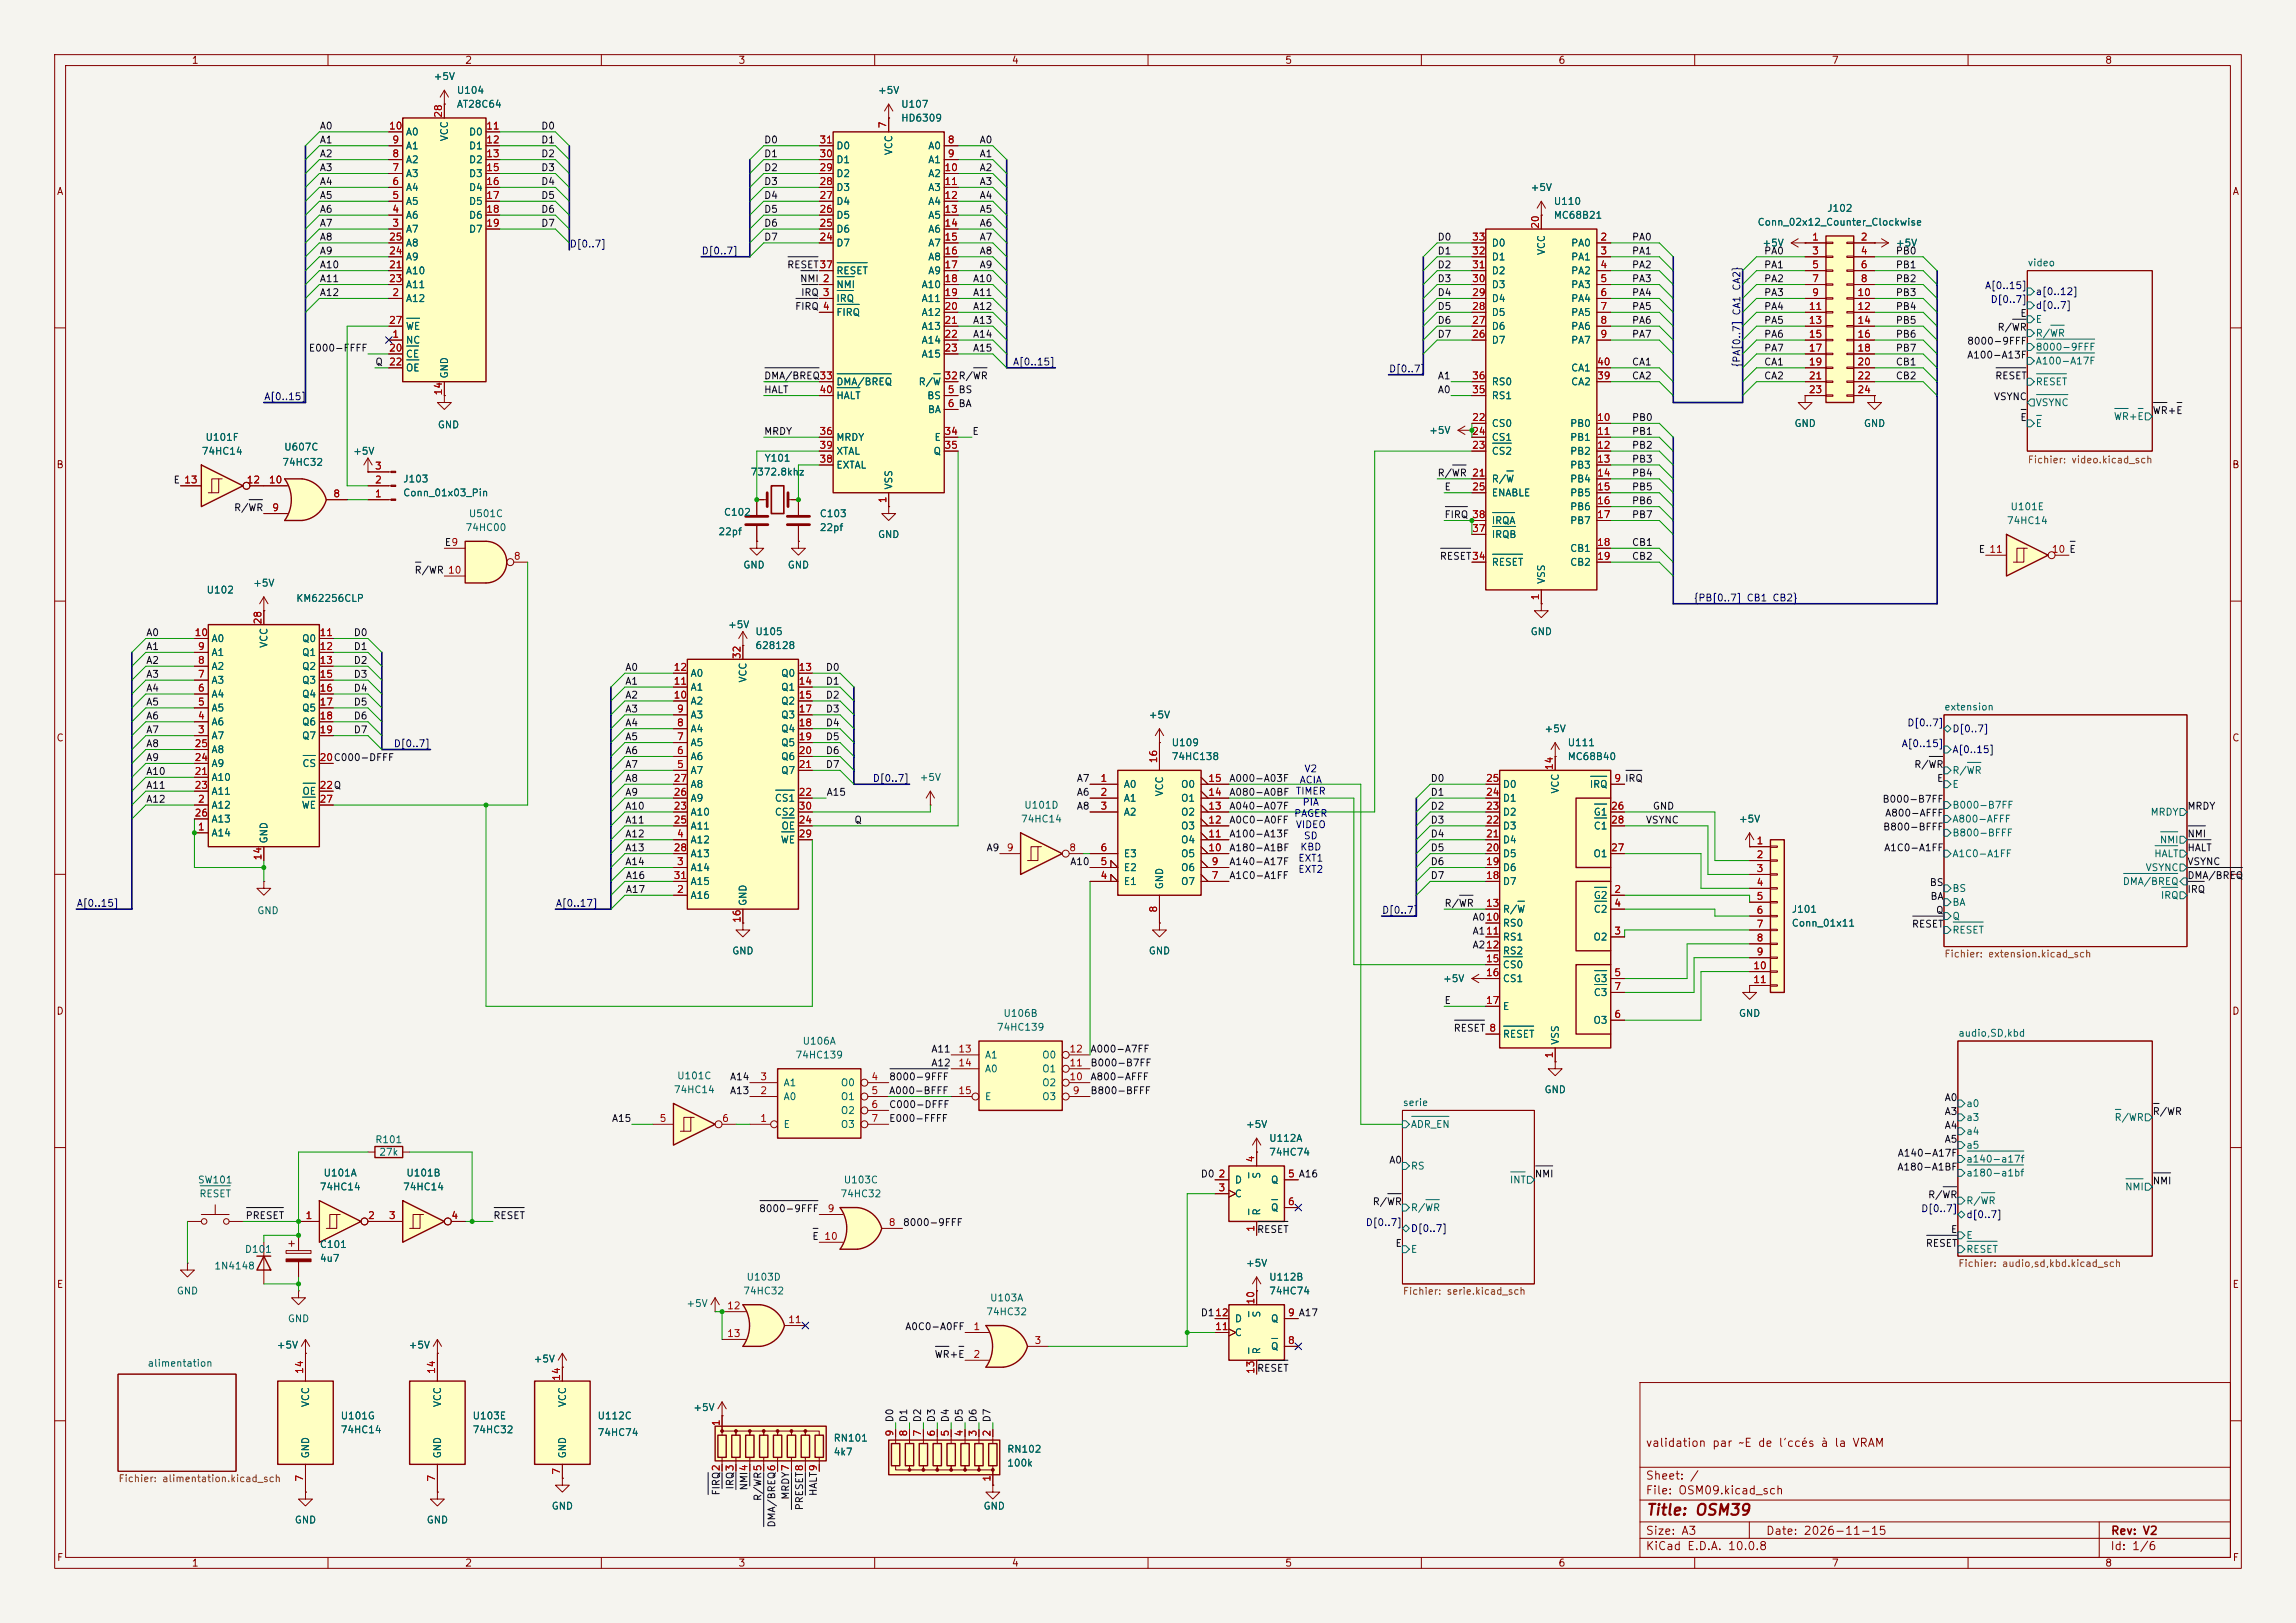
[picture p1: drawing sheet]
<svg xmlns="http://www.w3.org/2000/svg" width="420mm" height="297mm" viewBox="0 0 420 297" stroke-linecap="round" stroke-linejoin="round" font-family="sans-serif">
<defs><g id="words">
<text font-size="2" fill="#840000" x="301" y="277.8">Title: OSM39</text>
<g font-size="1.5" fill="#840000">
<text x="300.9" y="265.1">validation par ~E de l'ccés à la VRAM</text>
<text x="300.9" y="273.8">File: OSM09.kicad_sch</text>
<text x="300.9" y="271.1">Sheet: /</text>
<text x="300.9" y="281.2">Size: A3</text>
<text x="322.9" y="281.2">Date: 2026-11-15</text>
<text x="386" y="281.2">Rev: V2</text>
<text x="300.9" y="284">KiCad E.D.A. 10.0.8</text>
<text x="385.9" y="284">Id: 1/6</text>
</g>
<g font-size="1.3" fill="#840000">
<text x="35" y="12">1</text>
<text x="85" y="12">2</text>
<text x="135" y="12">3</text>
<text x="185" y="12">4</text>
<text x="235" y="12">5</text>
<text x="285" y="12">6</text>
<text x="335" y="12">7</text>
<text x="385" y="12">8</text>
<text x="10.3" y="36">A</text>
<text x="408.3" y="36">A</text>
<text x="10.2" y="86">B</text>
<text x="408.2" y="86">B</text>
<text x="10.2" y="136">C</text>
<text x="408.2" y="136">C</text>
<text x="10.2" y="186">D</text>
<text x="408.2" y="186">D</text>
<text x="10.3" y="236">E</text>
<text x="408.3" y="236">E</text>
<text x="10.3" y="286">F</text>
<text x="35" y="287">1</text>
<text x="85" y="287">2</text>
<text x="135" y="287">3</text>
<text x="185" y="287">4</text>
<text x="235" y="287">5</text>
<text x="285" y="287">6</text>
<text x="335" y="287">7</text>
<text x="385" y="287">8</text>
<text x="408.3" y="286">F</text>
</g>
<g font-size="1.3" fill="#006464">
<text x="79.2" y="14.9">+5V</text>
<text x="83.5" y="17.5">U104</text>
<text x="160.5" y="17.5">+5V</text>
<text x="83.5" y="20">AT28C64</text>
<text x="164.7" y="20">U107</text>
<text x="164.7" y="22.6">HD6309</text>
<text x="74.1" y="27.6">A1</text>
<text x="74.1" y="25.1">A0</text>
<text x="82.2" y="26" transform="rotate(-90 82.2 26)">VCC</text>
<text x="85.7" y="25.1">D0</text>
<text x="85.7" y="27.6">D1</text>
<text x="152.9" y="27.6">D0</text>
<text x="163.5" y="28.5" transform="rotate(-90 163.5 28.5)">VCC</text>
<text x="169.7" y="27.6">A0</text>
<text x="74.1" y="35.3">A4</text>
<text x="74.1" y="32.7">A3</text>
<text x="74.1" y="30.2">A2</text>
<text x="85.7" y="30.2">D2</text>
<text x="85.7" y="32.7">D3</text>
<text x="85.7" y="35.3">D4</text>
<text x="152.9" y="35.3">D3</text>
<text x="152.9" y="32.7">D2</text>
<text x="152.9" y="30.2">D1</text>
<text x="169.7" y="30.2">A1</text>
<text x="169.7" y="32.7">A2</text>
<text x="169.7" y="35.3">A3</text>
<text x="279.9" y="35.3">+5V</text>
<text x="74.1" y="40.3">A6</text>
<text x="74.1" y="37.8">A5</text>
<text x="85.7" y="37.8">D5</text>
<text x="85.7" y="40.3">D6</text>
<text x="152.9" y="40.3">D5</text>
<text x="152.9" y="37.8">D4</text>
<text x="169.7" y="37.8">A4</text>
<text x="169.7" y="40.3">A5</text>
<text x="284.1" y="37.8">U110</text>
<text x="284.1" y="40.3">MC68B21</text>
<text x="321.4" y="41.6">Conn_02x12_Counter_Clockwise</text>
<text x="334.1" y="39.1">J102</text>
<text x="74.1" y="42.9">A7</text>
<text x="74.1" y="48">A9</text>
<text x="74.1" y="45.4">A8</text>
<text x="85.7" y="42.9">D7</text>
<text x="152.9" y="45.4">D7</text>
<text x="152.9" y="42.9">D6</text>
<text x="169.7" y="42.9">A6</text>
<text x="169.7" y="45.4">A7</text>
<text x="169.7" y="48">A8</text>
<text x="272.8" y="48">D1</text>
<text x="272.8" y="45.4">D0</text>
<text x="282.9" y="46.8" transform="rotate(-90 282.9 46.8)">VCC</text>
<text x="287.3" y="45.4">PA0</text>
<text x="287.3" y="48">PA1</text>
<text x="322.3" y="45.4">+5V</text>
<text x="346.7" y="45.4">+5V</text>
<text x="74.1" y="50.5">A10</text>
<text x="74.1" y="53">A11</text>
<text x="152.9" y="53">NMI</text>
<text x="152.9" y="50.5">RESET</text>
<text x="168.5" y="53">A10</text>
<text x="169.7" y="50.5">A9</text>
<text x="272.8" y="53">D3</text>
<text x="272.8" y="50.5">D2</text>
<text x="287.3" y="50.5">PA2</text>
<text x="287.3" y="53">PA3</text>
<text x="370.8" y="49">video</text>
<text x="74.1" y="55.6">A12</text>
<text x="152.9" y="55.6">IRQ</text>
<text x="152.9" y="58.1">FIRQ</text>
<text x="168.5" y="55.6">A11</text>
<text x="168.5" y="58.1">A12</text>
<text x="272.8" y="58.1">D5</text>
<text x="272.8" y="55.6">D4</text>
<text x="287.3" y="55.6">PA4</text>
<text x="287.3" y="58.1">PA5</text>
<text x="372.3" y="59.4">E</text>
<text x="74.1" y="63.2">NC</text>
<text x="74.1" y="65.7">CE</text>
<text x="74.1" y="60.7">WE</text>
<text x="168.5" y="60.7">A13</text>
<text x="168.5" y="63.2">A14</text>
<text x="168.5" y="65.7">A15</text>
<text x="272.8" y="63.2">D7</text>
<text x="272.8" y="60.7">D6</text>
<text x="287.3" y="60.7">PA6</text>
<text x="287.3" y="63.2">PA7</text>
<text x="372.3" y="61.9">R/WR</text>
<text x="372.3" y="64.5">8000-9FFF</text>
<text x="74.1" y="68.3">OE</text>
<text x="82.2" y="69.4" transform="rotate(-90 82.2 69.4)">GND</text>
<text x="152.9" y="70.8">DMA/BREQ</text>
<text x="167.9" y="70.8">R/W</text>
<text x="272.8" y="70.8">RS0</text>
<text x="287.3" y="70.8">CA2</text>
<text x="287.3" y="68.3">CA1</text>
<text x="372.3" y="67">A100-A17F</text>
<text x="372.3" y="70.8">RESET</text>
<text x="152.9" y="73.4">HALT</text>
<text x="169.5" y="73.4">BS</text>
<text x="169.6" y="75.9">BA</text>
<text x="272.8" y="73.4">RS1</text>
<text x="372.3" y="74.6">VSYNC</text>
<text x="386.6" y="77.2">WR+E</text>
<text x="36.8" y="83.5">74HC14</text>
<text x="37.5" y="81">U101F</text>
<text x="51.9" y="82.8">U607C</text>
<text x="64.5" y="83.5">+5V</text>
<text x="80" y="78.7">GND</text>
<text x="152.9" y="81">MRDY</text>
<text x="152.9" y="83.5">XTAL</text>
<text x="170.7" y="83.5">Q</text>
<text x="170.8" y="81">E</text>
<text x="261.3" y="79.7">+5V</text>
<text x="272.8" y="78.4">CS0</text>
<text x="272.8" y="83.5">CS2</text>
<text x="272.8" y="81">CS1</text>
<text x="287.1" y="78.4">PB0</text>
<text x="287.1" y="81">PB1</text>
<text x="287.1" y="83.5">PB2</text>
<text x="328.1" y="78.4">GND</text>
<text x="340.8" y="78.4">GND</text>
<text x="372.3" y="78.4">E</text>
<text x="51.5" y="85.5">74HC32</text>
<text x="73.6" y="88.6">J103</text>
<text x="137.2" y="87.3">7372.8khz</text>
<text x="139.8" y="84.8">Y101</text>
<text x="152.9" y="86.1">EXTAL</text>
<text x="163.5" y="89.7" transform="rotate(-90 163.5 89.7)">VSS</text>
<text x="272.8" y="88.6">R/W</text>
<text x="287.1" y="86.1">PB3</text>
<text x="287.1" y="88.6">PB4</text>
<text x="73.6" y="91.1">Conn_01x03_Pin</text>
<text x="85.7" y="94.9">U501C</text>
<text x="132.3" y="94.7">C102</text>
<text x="149.8" y="94.9">C103</text>
<text x="272.8" y="91.1">ENABLE</text>
<text x="287.1" y="91.1">PB5</text>
<text x="287.1" y="93.7">PB6</text>
<text x="367.7" y="93.7">U101E</text>
<text x="85" y="97.5">74HC00</text>
<text x="131.3" y="98.2">22pf</text>
<text x="149.8" y="97.5">22pf</text>
<text x="160.5" y="98.8">GND</text>
<text x="272.8" y="98.8">IRQB</text>
<text x="272.8" y="96.2">IRQA</text>
<text x="287.1" y="96.2">PB7</text>
<text x="287.1" y="101.3">CB1</text>
<text x="367" y="96.2">74HC14</text>
<text x="46.2" y="107.6">+5V</text>
<text x="135.9" y="104.3">GND</text>
<text x="144" y="104.3">GND</text>
<text x="272.8" y="103.8">RESET</text>
<text x="282.9" y="107" transform="rotate(-90 282.9 107)">VSS</text>
<text x="287.1" y="103.8">CB2</text>
<text x="37.7" y="108.9">U102</text>
<text x="54.1" y="110.4">KM62256CLP</text>
<text x="38.6" y="117.8">A0</text>
<text x="49.2" y="118.7" transform="rotate(-90 49.2 118.7)">VCC</text>
<text x="55.1" y="117.8">Q0</text>
<text x="133.1" y="115.3">+5V</text>
<text x="138.1" y="116.5">U105</text>
<text x="138.1" y="119.1">628128</text>
<text x="279.9" y="116.5">GND</text>
<text x="38.6" y="125.4">A3</text>
<text x="38.6" y="122.9">A2</text>
<text x="38.6" y="120.3">A1</text>
<text x="55.1" y="120.3">Q1</text>
<text x="55.1" y="122.9">Q2</text>
<text x="55.1" y="125.4">Q3</text>
<text x="126.2" y="124.2">A0</text>
<text x="136.9" y="125" transform="rotate(-90 136.9 125)">VCC</text>
<text x="142.8" y="124.2">Q0</text>
<text x="38.6" y="130.5">A5</text>
<text x="38.6" y="128">A4</text>
<text x="55.1" y="128">Q4</text>
<text x="55.1" y="130.5">Q5</text>
<text x="126.2" y="131.8">A3</text>
<text x="126.2" y="129.2">A2</text>
<text x="126.2" y="126.7">A1</text>
<text x="142.8" y="126.7">Q1</text>
<text x="142.8" y="129.2">Q2</text>
<text x="142.8" y="131.8">Q3</text>
<text x="210" y="131.8">+5V</text>
<text x="355.6" y="130.3">extension</text>
<text x="38.6" y="135.6">A7</text>
<text x="38.6" y="133">A6</text>
<text x="55.1" y="133">Q6</text>
<text x="55.1" y="135.6">Q7</text>
<text x="126.2" y="136.9">A5</text>
<text x="126.2" y="134.3">A4</text>
<text x="142.8" y="134.3">Q4</text>
<text x="142.8" y="136.9">Q5</text>
<text x="214.2" y="136.9">U109</text>
<text x="282.4" y="134.3">+5V</text>
<text x="286.7" y="136.9">U111</text>
<text x="38.6" y="143.2">A10</text>
<text x="38.6" y="140.7">A9</text>
<text x="38.6" y="138.1">A8</text>
<text x="55.2" y="140.7">CS</text>
<text x="126.2" y="141.9">A7</text>
<text x="126.2" y="139.4">A6</text>
<text x="142.8" y="139.4">Q6</text>
<text x="142.8" y="141.9">Q7</text>
<text x="168.1" y="143.2">+5V</text>
<text x="214.2" y="139.4">74HC138</text>
<text x="286.7" y="139.4">MC68B40</text>
<text x="357" y="141.9">R/WR</text>
<text x="38.6" y="148.3">A12</text>
<text x="38.6" y="145.7">A11</text>
<text x="55.1" y="148.3">WE</text>
<text x="55.2" y="145.7">OE</text>
<text x="126.2" y="149.6">A10</text>
<text x="126.2" y="147">A9</text>
<text x="126.2" y="144.5">A8</text>
<text x="141.6" y="147">CS1</text>
<text x="141.6" y="149.6">CS2</text>
<text x="187.3" y="148.3">U101D</text>
<text x="205.5" y="144.5">A0</text>
<text x="205.5" y="147">A1</text>
<text x="205.5" y="149.6">A2</text>
<text x="213.1" y="145.8" transform="rotate(-90 213.1 145.8)">VCC</text>
<text x="215.9" y="149.6">O2</text>
<text x="215.9" y="147">O1</text>
<text x="215.9" y="144.5">O0</text>
<text x="274.8" y="149.6">D2</text>
<text x="274.8" y="147">D1</text>
<text x="274.8" y="144.5">D0</text>
<text x="285.4" y="145.3" transform="rotate(-90 285.4 145.3)">VCC</text>
<text x="290.7" y="144.5">IRQ</text>
<text x="291.4" y="149.6">G1</text>
<text x="357" y="144.5">E</text>
<text x="357" y="148.3">B000-B7FF</text>
<text x="393.3" y="149.6">MRDY</text>
<text x="38.6" y="153.4">A14</text>
<text x="38.6" y="150.8">A13</text>
<text x="49.2" y="154.5" transform="rotate(-90 49.2 154.5)">GND</text>
<text x="126.2" y="154.6">A12</text>
<text x="126.2" y="152.1">A11</text>
<text x="142.7" y="154.6">WE</text>
<text x="142.8" y="152.1">OE</text>
<text x="186.7" y="150.8">74HC14</text>
<text x="215.9" y="154.6">O4</text>
<text x="215.9" y="152.1">O3</text>
<text x="274.8" y="154.6">D4</text>
<text x="274.8" y="152.1">D3</text>
<text x="291.4" y="152.1">C1</text>
<text x="318" y="150.8">+5V</text>
<text x="357" y="150.8">A800-AFFF</text>
<text x="357" y="153.4">B800-BFFF</text>
<text x="395" y="154.6">NMI</text>
<text x="126.2" y="159.7">A14</text>
<text x="126.2" y="157.2">A13</text>
<text x="205.5" y="159.7">E2</text>
<text x="205.5" y="157.2">E3</text>
<text x="215.9" y="159.7">O6</text>
<text x="215.9" y="157.2">O5</text>
<text x="274.8" y="159.7">D6</text>
<text x="274.8" y="157.2">D5</text>
<text x="291.4" y="157.2">O1</text>
<text x="357" y="157.2">A1C0-A1FF</text>
<text x="392.4" y="159.7">VSYNC</text>
<text x="393.9" y="157.2">HALT</text>
<text x="47" y="167.6">GND</text>
<text x="126.2" y="164.8">A16</text>
<text x="126.2" y="162.3">A15</text>
<text x="136.9" y="165.9" transform="rotate(-90 136.9 165.9)">GND</text>
<text x="205.5" y="162.3">E1</text>
<text x="213.1" y="162.8" transform="rotate(-90 213.1 162.8)">GND</text>
<text x="215.9" y="162.3">O7</text>
<text x="274.8" y="167.3">R/W</text>
<text x="274.8" y="162.3">D7</text>
<text x="291.4" y="164.8">G2</text>
<text x="291.4" y="167.3">C2</text>
<text x="327.6" y="167.3">J101</text>
<text x="357" y="163.5">BS</text>
<text x="357" y="166.1">BA</text>
<text x="388.2" y="162.3">DMA/BREQ</text>
<text x="395.2" y="164.8">IRQ</text>
<text x="274.8" y="169.9">RS0</text>
<text x="274.8" y="172.4">RS1</text>
<text x="291.4" y="172.4">O2</text>
<text x="327.6" y="169.9">Conn_01x11</text>
<text x="357" y="168.6">Q</text>
<text x="357" y="171.1">RESET</text>
<text x="133.8" y="175">GND</text>
<text x="210" y="175">GND</text>
<text x="274.8" y="175">RS2</text>
<text x="274.8" y="177.5">CS0</text>
<text x="263.9" y="180">+5V</text>
<text x="274.8" y="180">CS1</text>
<text x="274.8" y="185.1">E</text>
<text x="291.4" y="180">G3</text>
<text x="291.4" y="182.6">C3</text>
<text x="146.7" y="191.5">U106A</text>
<text x="182.2" y="188.9">74HC139</text>
<text x="183.4" y="186.4">U106B</text>
<text x="274.8" y="190.2">RESET</text>
<text x="285.4" y="191.3" transform="rotate(-90 285.4 191.3)">VSS</text>
<text x="291.4" y="187.7">O3</text>
<text x="318" y="186.4">GND</text>
<text x="358.1" y="190">audio,SD,kbd</text>
<text x="123.8" y="197.8">U101C</text>
<text x="145.4" y="194">74HC139</text>
<text x="180.1" y="194">A1</text>
<text x="180.1" y="196.5">A0</text>
<text x="190.5" y="196.5">O1</text>
<text x="190.5" y="194">O0</text>
<text x="123.2" y="200.4">74HC14</text>
<text x="143.2" y="201.6">A0</text>
<text x="143.2" y="199.1">A1</text>
<text x="153.7" y="199.1">O0</text>
<text x="153.7" y="201.6">O1</text>
<text x="180.1" y="201.6">E</text>
<text x="190.5" y="201.6">O3</text>
<text x="190.5" y="199.1">O2</text>
<text x="256.5" y="202.7">serie</text>
<text x="282.4" y="200.4">GND</text>
<text x="359.6" y="202.9">a0</text>
<text x="68.5" y="209.5">R101</text>
<text x="143.2" y="206.7">E</text>
<text x="153.7" y="204.2">O2</text>
<text x="153.7" y="206.7">O3</text>
<text x="227.8" y="206.7">+5V</text>
<text x="232" y="209.2">U112A</text>
<text x="258" y="206.7">ADR_EN</text>
<text x="359.6" y="205.4">a3</text>
<text x="359.6" y="208">a4</text>
<text x="386.7" y="205.4">R/WR</text>
<text x="59.1" y="215.6">U101A</text>
<text x="69.3" y="211.8">27k</text>
<text x="74.2" y="215.6">U101B</text>
<text x="230.8" y="215.8" transform="rotate(-90 230.8 215.8)">S</text>
<text x="232" y="211.8">74HC74</text>
<text x="258" y="214.3">RS</text>
<text x="359.6" y="210.5">a5</text>
<text x="359.6" y="213.1">a140-a17f</text>
<text x="359.6" y="215.6">a180-a1bf</text>
<text x="36.1" y="216.9">SW101</text>
<text x="36.4" y="219.4">RESET</text>
<text x="58.4" y="218.1">74HC14</text>
<text x="73.6" y="218.1">74HC14</text>
<text x="153.6" y="219.4">74HC32</text>
<text x="154.2" y="216.9">U103C</text>
<text x="225.8" y="216.9">D</text>
<text x="225.8" y="219.4">C</text>
<text x="232.4" y="216.9">Q</text>
<text x="232.4" y="221.9">Q</text>
<text x="258" y="221.9">R/WR</text>
<text x="276.1" y="216.9">INT</text>
<text x="359.6" y="220.7">R/WR</text>
<text x="388.6" y="218.1">NMI</text>
<text x="230.8" y="222.5" transform="rotate(-90 230.8 222.5)">R</text>
<text x="359.6" y="227">E</text>
<text x="39.1" y="232.6">1N4148</text>
<text x="44.7" y="229.6">D101</text>
<text x="58.4" y="228.7">C101</text>
<text x="58.4" y="231.2">4u7</text>
<text x="227.8" y="232.1">+5V</text>
<text x="258" y="229.6">E</text>
<text x="359.6" y="229.6">RESET</text>
<text x="32.2" y="237.2">GND</text>
<text x="125.4" y="239.5">+5V</text>
<text x="135.9" y="237.2">74HC32</text>
<text x="136.5" y="234.6">U103D</text>
<text x="181" y="238.5">U103A</text>
<text x="232" y="234.6">U112B</text>
<text x="232" y="237.2">74HC74</text>
<text x="52.5" y="242.3">GND</text>
<text x="180.3" y="241">74HC32</text>
<text x="225.8" y="244.8">C</text>
<text x="225.8" y="242.3">D</text>
<text x="230.8" y="241.2" transform="rotate(-90 230.8 241.2)">S</text>
<text x="232.4" y="242.3">Q</text>
<text x="26.9" y="250.4">alimentation</text>
<text x="50.5" y="247.1">+5V</text>
<text x="74.6" y="247.1">+5V</text>
<text x="97.5" y="249.6">+5V</text>
<text x="230.8" y="247.9" transform="rotate(-90 230.8 247.9)">R</text>
<text x="232.4" y="247.3">Q</text>
<text x="56.8" y="257.6" transform="rotate(-90 56.8 257.6)">VCC</text>
<text x="81" y="257.6" transform="rotate(-90 81 257.6)">VCC</text>
<text x="103.8" y="257.6" transform="rotate(-90 103.8 257.6)">VCC</text>
<text x="62.2" y="260">U101G</text>
<text x="62.2" y="262.6">74HC14</text>
<text x="86.3" y="260">U103E</text>
<text x="86.3" y="262.6">74HC32</text>
<text x="109.2" y="260">U112C</text>
<text x="109.2" y="263.1">74HC74</text>
<text x="126.7" y="258.5">+5V</text>
<text x="56.8" y="267" transform="rotate(-90 56.8 267)">GND</text>
<text x="81" y="267" transform="rotate(-90 81 267)">GND</text>
<text x="103.8" y="267" transform="rotate(-90 103.8 267)">GND</text>
<text x="152.4" y="264.1">RN101</text>
<text x="152.4" y="266.6">4k7</text>
<text x="184.1" y="266.1">RN102</text>
<text x="184.1" y="268.7">100k</text>
<text x="53.8" y="279.1">GND</text>
<text x="77.9" y="279.1">GND</text>
<text x="100.8" y="276.6">GND</text>
<text x="179.8" y="276.6">GND</text>
</g>
<g font-size="1.3" fill="#a90000">
<text x="71.1" y="24">10</text>
<text x="81.1" y="21.7" transform="rotate(-90 81.1 21.7)">28</text>
<text x="88.8" y="24">11</text>
<text x="162.4" y="23.6" transform="rotate(-90 162.4 23.6)">7</text>
<text x="71.7" y="29.1">8</text>
<text x="71.7" y="26.5">9</text>
<text x="88.8" y="26.5">12</text>
<text x="88.8" y="29.1">13</text>
<text x="149.8" y="29.1">30</text>
<text x="149.8" y="26.5">31</text>
<text x="173.3" y="26.5">8</text>
<text x="173.3" y="29.1">9</text>
<text x="71.7" y="34.2">6</text>
<text x="71.7" y="31.6">7</text>
<text x="88.8" y="31.6">15</text>
<text x="88.8" y="34.2">16</text>
<text x="149.8" y="34.2">28</text>
<text x="149.8" y="31.6">29</text>
<text x="172.7" y="31.6">10</text>
<text x="172.7" y="34.2">11</text>
<text x="71.7" y="41.8">3</text>
<text x="71.7" y="39.2">4</text>
<text x="71.7" y="36.7">5</text>
<text x="88.8" y="36.7">17</text>
<text x="88.8" y="39.2">18</text>
<text x="88.8" y="41.8">19</text>
<text x="149.8" y="41.8">25</text>
<text x="149.8" y="39.2">26</text>
<text x="149.8" y="36.7">27</text>
<text x="172.7" y="36.7">12</text>
<text x="172.7" y="39.2">13</text>
<text x="172.7" y="41.8">14</text>
<text x="281.8" y="42" transform="rotate(-90 281.8 42)">20</text>
<text x="71.1" y="46.9">24</text>
<text x="71.1" y="44.3">25</text>
<text x="149.8" y="44.3">24</text>
<text x="172.7" y="44.3">15</text>
<text x="172.7" y="46.9">16</text>
<text x="269.2" y="46.9">32</text>
<text x="269.2" y="44.3">33</text>
<text x="292.6" y="44.3">2</text>
<text x="292.6" y="46.9">3</text>
<text x="331.4" y="44.3">1</text>
<text x="331.4" y="46.9">3</text>
<text x="340.3" y="44.3">2</text>
<text x="340.3" y="46.9">4</text>
<text x="71.1" y="49.4">21</text>
<text x="71.1" y="51.9">23</text>
<text x="149.8" y="49.4">37</text>
<text x="150.4" y="51.9">2</text>
<text x="172.7" y="49.4">17</text>
<text x="172.7" y="51.9">18</text>
<text x="269.2" y="51.9">30</text>
<text x="269.2" y="49.4">31</text>
<text x="292.6" y="49.4">4</text>
<text x="292.6" y="51.9">5</text>
<text x="331.4" y="49.4">5</text>
<text x="331.4" y="51.9">7</text>
<text x="340.3" y="49.4">6</text>
<text x="340.3" y="51.9">8</text>
<text x="71.1" y="59.6">27</text>
<text x="71.7" y="54.5">2</text>
<text x="150.4" y="54.5">3</text>
<text x="150.4" y="57">4</text>
<text x="172.7" y="54.5">19</text>
<text x="172.7" y="57">20</text>
<text x="172.7" y="59.6">21</text>
<text x="269.2" y="59.6">27</text>
<text x="269.2" y="57">28</text>
<text x="269.2" y="54.5">29</text>
<text x="292.6" y="54.5">6</text>
<text x="292.6" y="57">7</text>
<text x="292.6" y="59.6">8</text>
<text x="330.8" y="57">11</text>
<text x="330.8" y="59.6">13</text>
<text x="331.4" y="54.5">9</text>
<text x="339.7" y="54.5">10</text>
<text x="339.7" y="57">12</text>
<text x="339.7" y="59.6">14</text>
<text x="71.1" y="64.6">20</text>
<text x="71.7" y="62.1">1</text>
<text x="172.7" y="62.1">22</text>
<text x="172.7" y="64.6">23</text>
<text x="269.2" y="62.1">26</text>
<text x="292.6" y="62.1">9</text>
<text x="330.8" y="62.1">15</text>
<text x="330.8" y="64.6">17</text>
<text x="339.7" y="62.1">16</text>
<text x="339.7" y="64.6">18</text>
<text x="71.1" y="67.2">22</text>
<text x="149.8" y="69.7">33</text>
<text x="172.7" y="69.7">32R/WR</text>
<text x="172.7" y="69.7">32</text>
<text x="269.2" y="69.7">36</text>
<text x="292" y="69.7">39</text>
<text x="292" y="67.2">40</text>
<text x="330.8" y="67.2">19</text>
<text x="330.8" y="69.7">21</text>
<text x="339.7" y="67.2">20</text>
<text x="339.7" y="69.7">22</text>
<text x="81.1" y="72.5" transform="rotate(-90 81.1 72.5)">14</text>
<text x="149.8" y="72.3">40</text>
<text x="173.3" y="72.3">5 BS</text>
<text x="173.3" y="74.8">6 BA</text>
<text x="173.3" y="72.3">5</text>
<text x="173.3" y="74.8">6</text>
<text x="269.2" y="77.3">22</text>
<text x="269.2" y="72.3">35</text>
<text x="292" y="77.3">10</text>
<text x="330.8" y="72.3">23</text>
<text x="339.7" y="72.3">24</text>
<text x="149.8" y="79.9">36</text>
<text x="149.8" y="82.4">39</text>
<text x="172.7" y="79.9">34</text>
<text x="172.7" y="82.4">35</text>
<text x="269.2" y="82.4">23</text>
<text x="269.2" y="79.9">24</text>
<text x="292" y="79.9">11</text>
<text x="292" y="82.4">12</text>
<text x="33.6" y="88.8">13</text>
<text x="45" y="88.8">12</text>
<text x="49.1" y="88.8">10</text>
<text x="68.5" y="88.8">2</text>
<text x="68.5" y="86.2">3</text>
<text x="149.8" y="85">38</text>
<text x="269.2" y="87.5">21</text>
<text x="292" y="85">13</text>
<text x="292" y="87.5">14</text>
<text x="49.7" y="93.8">9</text>
<text x="60.9" y="91.3">8</text>
<text x="68.5" y="91.3">1</text>
<text x="162.4" y="92.2" transform="rotate(-90 162.4 92.2)">1</text>
<text x="269.2" y="90">25</text>
<text x="269.2" y="95.1">38</text>
<text x="292" y="90">15</text>
<text x="292" y="92.6">16</text>
<text x="292" y="95.1">17</text>
<text x="269.2" y="97.7">37</text>
<text x="292" y="100.2">18</text>
<text x="375.2" y="101.5">10 E</text>
<text x="93.9" y="102.7">8</text>
<text x="269.2" y="102.7">34</text>
<text x="292" y="102.7">19</text>
<text x="281.8" y="110" transform="rotate(-90 281.8 110)">1</text>
<text x="35.5" y="116.7">10</text>
<text x="36.1" y="119.2">9</text>
<text x="48.1" y="114.4" transform="rotate(-90 48.1 114.4)">28</text>
<text x="58.4" y="116.7">11</text>
<text x="58.4" y="119.2">12</text>
<text x="36.1" y="124.3">7</text>
<text x="36.1" y="121.8">8</text>
<text x="58.4" y="121.8">13</text>
<text x="58.4" y="124.3">15</text>
<text x="123.1" y="125.6">11</text>
<text x="123.1" y="123.1">12</text>
<text x="135.8" y="120.7" transform="rotate(-90 135.8 120.7)">32</text>
<text x="146" y="123.1">13</text>
<text x="146" y="125.6">14</text>
<text x="36.1" y="131.9">4</text>
<text x="36.1" y="129.4">5</text>
<text x="36.1" y="126.9">6</text>
<text x="58.4" y="126.9">16</text>
<text x="58.4" y="129.4">17</text>
<text x="58.4" y="131.9">18</text>
<text x="123.1" y="128.1">10</text>
<text x="123.7" y="130.7">9</text>
<text x="146" y="128.1">15</text>
<text x="146" y="130.7">17</text>
<text x="35.5" y="137">25</text>
<text x="36.1" y="134.5">3</text>
<text x="58.4" y="134.5">19</text>
<text x="123.7" y="135.8">7</text>
<text x="123.7" y="133.2">8</text>
<text x="146" y="133.2">18</text>
<text x="146" y="135.8">19</text>
<text x="35.5" y="142.1">21</text>
<text x="35.5" y="139.6">24</text>
<text x="58.4" y="139.6">20C000-DFFF</text>
<text x="58.4" y="139.6">20</text>
<text x="123.1" y="143.4">27</text>
<text x="123.7" y="140.8">5</text>
<text x="123.7" y="138.3">6</text>
<text x="146" y="138.3">20</text>
<text x="146" y="140.8">21</text>
<text x="201.2" y="143.4">1</text>
<text x="212" y="139.8" transform="rotate(-90 212 139.8)">16</text>
<text x="220.9" y="143.4">15</text>
<text x="271.7" y="143.4">25</text>
<text x="284.3" y="141" transform="rotate(-90 284.3 141)">14</text>
<text x="295.2" y="143.4">9 IRQ</text>
<text x="295.2" y="143.4">9</text>
<text x="35.5" y="144.6">23</text>
<text x="35.5" y="149.7">26</text>
<text x="36.1" y="147.2">2</text>
<text x="58.4" y="144.6">22Q</text>
<text x="58.4" y="147.2">27</text>
<text x="58.4" y="144.6">22</text>
<text x="123.1" y="148.5">23</text>
<text x="123.1" y="145.9">26</text>
<text x="146" y="145.9">22</text>
<text x="146" y="148.5">30</text>
<text x="201.2" y="145.9">2</text>
<text x="201.2" y="148.5">3</text>
<text x="220.9" y="148.5">13</text>
<text x="220.9" y="145.9">14</text>
<text x="271.7" y="148.5">23</text>
<text x="271.7" y="145.9">24</text>
<text x="294.6" y="148.5">26</text>
<text x="36.1" y="152.3">1</text>
<text x="123.1" y="151">25</text>
<text x="123.7" y="153.5">4</text>
<text x="146" y="151">24</text>
<text x="146" y="153.5">29</text>
<text x="220.9" y="153.5">11</text>
<text x="220.9" y="151">12</text>
<text x="271.7" y="153.5">21</text>
<text x="271.7" y="151">22</text>
<text x="294.6" y="151">28</text>
<text x="321.2" y="154.8">1</text>
<text x="48.1" y="157.5" transform="rotate(-90 48.1 157.5)">14</text>
<text x="123.1" y="156.1">28</text>
<text x="123.1" y="161.2">31</text>
<text x="123.7" y="158.6">3</text>
<text x="184.1" y="156.1">9</text>
<text x="195.5" y="156.1">8</text>
<text x="201.2" y="161.2">4</text>
<text x="201.2" y="158.6">5</text>
<text x="201.2" y="156.1">6</text>
<text x="220.9" y="156.1">10</text>
<text x="221.5" y="161.2">7</text>
<text x="221.5" y="158.6">9</text>
<text x="271.7" y="161.2">18</text>
<text x="271.7" y="158.6">19</text>
<text x="271.7" y="156.1">20</text>
<text x="294.6" y="156.1">27</text>
<text x="321.2" y="157.3">2</text>
<text x="321.2" y="159.9">3</text>
<text x="123.7" y="163.7">2</text>
<text x="212" y="167.1" transform="rotate(-90 212 167.1)">8</text>
<text x="271.7" y="166.2">13</text>
<text x="295.2" y="163.7">2</text>
<text x="295.2" y="166.2">4</text>
<text x="321.2" y="162.4">4</text>
<text x="321.2" y="165">5</text>
<text x="321.2" y="167.5">6</text>
<text x="135.8" y="169" transform="rotate(-90 135.8 169)">16</text>
<text x="271.7" y="168.8">10</text>
<text x="271.7" y="171.3">11</text>
<text x="271.7" y="173.9">12</text>
<text x="295.2" y="171.3">3</text>
<text x="321.2" y="170">7</text>
<text x="321.2" y="172.6">8</text>
<text x="271.7" y="176.4">15</text>
<text x="271.7" y="178.9">16</text>
<text x="295.2" y="178.9">5</text>
<text x="320.6" y="177.7">10</text>
<text x="321.2" y="175.1">9</text>
<text x="271.7" y="184">17</text>
<text x="295.2" y="181.5">7</text>
<text x="320.6" y="180.2">11</text>
<text x="272.3" y="189.1">8</text>
<text x="295.2" y="186.6">6</text>
<text x="139" y="198">3</text>
<text x="159.3" y="198">4</text>
<text x="175.2" y="192.9">13</text>
<text x="175.2" y="195.4">14</text>
<text x="195.5" y="198">10</text>
<text x="195.5" y="195.4">11</text>
<text x="195.5" y="192.9">12</text>
<text x="284.3" y="193.8" transform="rotate(-90 284.3 193.8)">1</text>
<text x="139" y="200.5">2</text>
<text x="159.3" y="200.5">5</text>
<text x="159.3" y="203.1">6</text>
<text x="175.2" y="200.5">15</text>
<text x="196.1" y="200.5">9</text>
<text x="120.6" y="205.6">5</text>
<text x="132" y="205.6">6</text>
<text x="139" y="205.6">1</text>
<text x="159.3" y="205.6">7</text>
<text x="222.8" y="215.8">2</text>
<text x="229.7" y="212.8" transform="rotate(-90 229.7 212.8)">4</text>
<text x="235.5" y="215.8">5 A16</text>
<text x="235.5" y="215.8">5</text>
<text x="222.8" y="218.3">3</text>
<text x="235.5" y="220.8">6</text>
<text x="55.8" y="223.4">1</text>
<text x="67.2" y="223.4">2</text>
<text x="71" y="223.4">3</text>
<text x="82.5" y="223.4">4</text>
<text x="151.3" y="222.1">9</text>
<text x="162.5" y="224.7">8</text>
<text x="229.7" y="225.5" transform="rotate(-90 229.7 225.5)">1</text>
<text x="132.9" y="239.9">12</text>
<text x="229.7" y="238.8" transform="rotate(-90 229.7 238.8)">10</text>
<text x="132.9" y="245">13</text>
<text x="144.1" y="242.4">11</text>
<text x="178" y="243.7">1</text>
<text x="222.2" y="243.7">11</text>
<text x="222.2" y="241.2">12</text>
<text x="235.5" y="241.2">9 A17</text>
<text x="235.5" y="241.2">9</text>
<text x="55.7" y="251.5" transform="rotate(-90 55.7 251.5)">14</text>
<text x="79.9" y="251.5" transform="rotate(-90 79.9 251.5)">14</text>
<text x="178" y="248.8">2</text>
<text x="189.1" y="246.2">3</text>
<text x="229.7" y="251.5" transform="rotate(-90 229.7 251.5)">13</text>
<text x="235.5" y="246.2">8</text>
<text x="102.7" y="252.8" transform="rotate(-90 102.7 252.8)">14</text>
<text x="131.9" y="261.1" transform="rotate(-90 131.9 261.1)">1</text>
<text x="163.7" y="263" transform="rotate(-90 163.7 263)">9</text>
<text x="166.2" y="263" transform="rotate(-90 166.2 263)">8</text>
<text x="168.8" y="263" transform="rotate(-90 168.8 263)">7</text>
<text x="171.3" y="263" transform="rotate(-90 171.3 263)">6</text>
<text x="173.9" y="263" transform="rotate(-90 173.9 263)">5</text>
<text x="176.4" y="263" transform="rotate(-90 176.4 263)">4</text>
<text x="178.9" y="263" transform="rotate(-90 178.9 263)">3</text>
<text x="181.5" y="263" transform="rotate(-90 181.5 263)">2</text>
<text x="102.7" y="270" transform="rotate(-90 102.7 270)">7</text>
<text x="131.9" y="269.3" transform="rotate(-90 131.9 269.3)">2</text>
<text x="134.5" y="269.3" transform="rotate(-90 134.5 269.3)">3</text>
<text x="137" y="269.3" transform="rotate(-90 137 269.3)">4</text>
<text x="139.6" y="269.3" transform="rotate(-90 139.6 269.3)">5</text>
<text x="142.1" y="269.3" transform="rotate(-90 142.1 269.3)">6</text>
<text x="144.6" y="269.3" transform="rotate(-90 144.6 269.3)">7</text>
<text x="147.2" y="269.3" transform="rotate(-90 147.2 269.3)">8</text>
<text x="149.7" y="269.3" transform="rotate(-90 149.7 269.3)">9</text>
<text x="55.7" y="271.2" transform="rotate(-90 55.7 271.2)">7</text>
<text x="79.9" y="271.2" transform="rotate(-90 79.9 271.2)">7</text>
<text x="181.5" y="271.2" transform="rotate(-90 181.5 271.2)">1</text>
</g>
<g font-size="1.3" fill="#0f0f0f">
<text x="58.4" y="26.5">A1</text>
<text x="58.4" y="29.1">A2</text>
<text x="58.4" y="24">A0</text>
<text x="98.9" y="24">D0</text>
<text x="98.9" y="26.5">D1</text>
<text x="98.9" y="29.1">D2</text>
<text x="139.7" y="26.5">D0</text>
<text x="139.7" y="29.1">D1</text>
<text x="179.1" y="29.1">A1</text>
<text x="179.1" y="26.5">A0</text>
<text x="58.4" y="34.2">A4</text>
<text x="58.4" y="31.6">A3</text>
<text x="98.9" y="34.2">D4</text>
<text x="98.9" y="31.6">D3</text>
<text x="139.7" y="34.2">D3</text>
<text x="139.7" y="31.6">D2</text>
<text x="179.1" y="31.6">A2</text>
<text x="179.1" y="34.2">A3</text>
<text x="58.4" y="41.8">A7</text>
<text x="58.4" y="36.7">A5</text>
<text x="58.4" y="39.2">A6</text>
<text x="98.9" y="41.8">D7</text>
<text x="98.9" y="39.2">D6</text>
<text x="98.9" y="36.7">D5</text>
<text x="139.7" y="36.7">D4</text>
<text x="139.7" y="39.2">D5</text>
<text x="139.7" y="41.8">D6</text>
<text x="179.1" y="39.2">A5</text>
<text x="179.1" y="36.7">A4</text>
<text x="179.1" y="41.8">A6</text>
<text x="58.4" y="46.9">A9</text>
<text x="58.4" y="44.3">A8</text>
<text x="139.7" y="44.3">D7</text>
<text x="179.1" y="46.9">A8</text>
<text x="179.1" y="44.3">A7</text>
<text x="262.9" y="44.3">D0</text>
<text x="262.9" y="46.9">D1</text>
<text x="298.4" y="44.3">PA0</text>
<text x="298.4" y="46.9">PA1</text>
<text x="322.6" y="46.9">PA0</text>
<text x="346.7" y="46.9">PB0</text>
<text x="58.4" y="49.4">A10</text>
<text x="58.4" y="51.9">A11</text>
<text x="143.9" y="49.4">RESET37</text>
<text x="146.2" y="51.9">NMI 2</text>
<text x="177.9" y="51.9">A10</text>
<text x="179.1" y="49.4">A9</text>
<text x="262.9" y="49.4">D2</text>
<text x="262.9" y="51.9">D3</text>
<text x="298.4" y="51.9">PA3</text>
<text x="298.4" y="49.4">PA2</text>
<text x="322.6" y="49.4">PA1</text>
<text x="322.6" y="51.9">PA2</text>
<text x="346.7" y="49.4">PB1</text>
<text x="346.7" y="51.9">PB2</text>
<text x="58.4" y="54.5">A12</text>
<text x="145.3" y="57">FIRQ 4</text>
<text x="146.4" y="54.5">IRQ 3</text>
<text x="177.9" y="59.6">A13</text>
<text x="177.9" y="57">A12</text>
<text x="177.9" y="54.5">A11</text>
<text x="262.9" y="54.5">D4</text>
<text x="262.9" y="59.6">D6</text>
<text x="262.9" y="57">D5</text>
<text x="298.4" y="57">PA5</text>
<text x="298.4" y="54.5">PA4</text>
<text x="298.4" y="59.6">PA6</text>
<text x="322.6" y="59.6">PA5</text>
<text x="322.6" y="57">PA4</text>
<text x="322.6" y="54.5">PA3</text>
<text x="346.7" y="54.5">PB3</text>
<text x="346.7" y="57">PB4</text>
<text x="346.7" y="59.6">PB5</text>
<text x="369.5" y="58.3">E</text>
<text x="56.4" y="64.6">E000-FFFF</text>
<text x="177.9" y="64.6">A15</text>
<text x="177.9" y="62.1">A14</text>
<text x="262.9" y="62.1">D7</text>
<text x="298.4" y="62.1">PA7</text>
<text x="322.6" y="62.1">PA6</text>
<text x="322.6" y="64.6">PA7</text>
<text x="346.7" y="62.1">PB6</text>
<text x="346.7" y="64.6">PB7</text>
<text x="359.7" y="63.4">8000-9FFF</text>
<text x="359.7" y="65.9">A100-A13F</text>
<text x="365.3" y="60.8">R/WR</text>
<text x="68.6" y="67.2">Q</text>
<text x="139.7" y="69.7">DMA/BREQ33</text>
<text x="262.9" y="69.7">A1</text>
<text x="298.4" y="67.2">CA1</text>
<text x="298.4" y="69.7">CA2</text>
<text x="322.6" y="69.7">CA2</text>
<text x="322.6" y="67.2">CA1</text>
<text x="346.7" y="67.2">CB1</text>
<text x="346.7" y="69.7">CB2</text>
<text x="364.9" y="69.7">RESET</text>
<text x="139.7" y="72.3">HALT</text>
<text x="262.9" y="72.3">A0</text>
<text x="298.4" y="77.3">PB0</text>
<text x="364.6" y="73.5">VSYNC</text>
<text x="369.5" y="77.3">E</text>
<text x="393.7" y="76.1">WR+E</text>
<text x="139.7" y="79.9">MRDY</text>
<text x="177.8" y="79.9">E</text>
<text x="298.4" y="79.9">PB1</text>
<text x="298.4" y="82.4">PB2</text>
<text x="31.6" y="88.8">E 13</text>
<text x="262.9" y="87.5">R/WR 21</text>
<text x="298.4" y="87.5">PB4</text>
<text x="298.4" y="85">PB3</text>
<text x="42.7" y="93.9">R/WR</text>
<text x="264.1" y="90">E</text>
<text x="264.1" y="95.1">FIRQ 38</text>
<text x="298.4" y="90">PB5</text>
<text x="298.4" y="95.1">PB7</text>
<text x="298.4" y="92.6">PB6</text>
<text x="81.3" y="100.2">E9</text>
<text x="298.4" y="100.2">CB1</text>
<text x="361.8" y="101.5">E 11</text>
<text x="75.7" y="105.3">R/WR 10</text>
<text x="263.3" y="102.7">RESET34</text>
<text x="298.4" y="102.7">CB2</text>
<text x="26.6" y="116.7">A0</text>
<text x="26.6" y="119.3">A1</text>
<text x="64.6" y="116.7">D0</text>
<text x="64.6" y="119.3">D1</text>
<text x="26.6" y="124.3">A3</text>
<text x="26.6" y="121.8">A2</text>
<text x="64.6" y="124.3">D3</text>
<text x="64.6" y="121.8">D2</text>
<text x="114.3" y="123.1">A0</text>
<text x="114.3" y="125.6">A1</text>
<text x="151" y="123.1">D0</text>
<text x="151" y="125.6">D1</text>
<text x="26.6" y="129.4">A5</text>
<text x="26.6" y="132">A6</text>
<text x="26.6" y="126.9">A4</text>
<text x="64.6" y="132">D6</text>
<text x="64.6" y="129.4">D5</text>
<text x="64.6" y="126.9">D4</text>
<text x="114.3" y="130.7">A3</text>
<text x="114.3" y="128.1">A2</text>
<text x="151" y="128.1">D2</text>
<text x="151" y="130.7">D3</text>
<text x="26.6" y="137">A8</text>
<text x="26.6" y="134.5">A7</text>
<text x="64.6" y="134.5">D7</text>
<text x="114.3" y="133.2">A4</text>
<text x="114.3" y="135.8">A5</text>
<text x="151" y="135.8">D5</text>
<text x="151" y="133.2">D4</text>
<text x="26.6" y="142.1">A10</text>
<text x="26.6" y="139.6">A9</text>
<text x="114.3" y="143.4">A8</text>
<text x="114.3" y="138.3">A6</text>
<text x="114.3" y="140.8">A7</text>
<text x="151" y="138.3">D6</text>
<text x="151" y="140.8">D7</text>
<text x="196.9" y="143.4">A7</text>
<text x="224.8" y="143.4">A000-A03F</text>
<text x="261.6" y="143.4">D0</text>
<text x="350.1" y="140.8">R/WR</text>
<text x="354.2" y="143.4">E</text>
<text x="26.6" y="144.7">A11</text>
<text x="26.6" y="147.2">A12</text>
<text x="114.3" y="145.9">A9</text>
<text x="114.3" y="148.5">A10</text>
<text x="151.1" y="145.9">A15</text>
<text x="196.9" y="148.5">A8</text>
<text x="196.9" y="145.9">A6</text>
<text x="224.8" y="148.5">A040-A07F</text>
<text x="224.8" y="145.9">A080-A0BF</text>
<text x="261.6" y="148.5">D2</text>
<text x="261.6" y="145.9">D1</text>
<text x="302.2" y="148.5">GND</text>
<text x="344.2" y="147.2">B000-B7FF</text>
<text x="344.7" y="149.7">A800-AFFF</text>
<text x="400" y="148.5">MRDY</text>
<text x="114.3" y="153.5">A12</text>
<text x="114.3" y="151">A11</text>
<text x="156.2" y="151">Q</text>
<text x="224.8" y="153.5">A100-A13F</text>
<text x="224.8" y="151">A0C0-A0FF</text>
<text x="261.6" y="151">D3</text>
<text x="261.6" y="153.5">D4</text>
<text x="301" y="151">VSYNC</text>
<text x="344.4" y="152.3">B800-BFFF</text>
<text x="400" y="153.5">NMI</text>
<text x="114.3" y="158.6">A14</text>
<text x="114.3" y="156.1">A13</text>
<text x="114.4" y="161.2">A16</text>
<text x="180.4" y="156.1">A9</text>
<text x="195.7" y="158.6">A10</text>
<text x="224.8" y="161.2">A1C0-A1FF</text>
<text x="224.8" y="156.1">A180-A1BF</text>
<text x="224.8" y="158.6">A140-A17F</text>
<text x="261.6" y="161.2">D7</text>
<text x="261.6" y="156.1">D5</text>
<text x="261.6" y="158.6">D6</text>
<text x="344.5" y="156.1">A1C0-A1FF</text>
<text x="400" y="161.2">DMA/BREQ</text>
<text x="400" y="158.6">VSYNC</text>
<text x="400" y="156.1">HALT</text>
<text x="114.4" y="163.7">A17</text>
<text x="264.1" y="166.2">R/WR</text>
<text x="352.9" y="162.4">BS</text>
<text x="353" y="165">BA</text>
<text x="354" y="167.5">Q</text>
<text x="400" y="163.7">IRQ</text>
<text x="269.3" y="173.9">A212</text>
<text x="269.3" y="168.8">A010</text>
<text x="269.3" y="171.3">A111</text>
<text x="349.6" y="170.1">RESET</text>
<text x="264.1" y="184">E</text>
<text x="265.8" y="189.1">RESET 8</text>
<text x="133.4" y="198">A14</text>
<text x="162.5" y="198">8000-9FFF</text>
<text x="170.3" y="192.9">A11</text>
<text x="170.3" y="195.5">A12</text>
<text x="199.4" y="198">A800-AFFF</text>
<text x="199.4" y="195.5">B000-B7FF</text>
<text x="199.4" y="192.9">A000-A7FF</text>
<text x="133.4" y="200.5">A13</text>
<text x="162.5" y="203.1">C000-DFFF</text>
<text x="162.5" y="200.5">A000-BFFF</text>
<text x="199.4" y="200.5">B800-BFFF</text>
<text x="355.6" y="201.8">A0</text>
<text x="111.8" y="205.6">A15</text>
<text x="162.5" y="205.6">E000-FFFF</text>
<text x="355.6" y="209.4">A5</text>
<text x="355.6" y="206.9">A4</text>
<text x="355.6" y="204.3">A3</text>
<text x="393.7" y="204.3">R/WR</text>
<text x="219.5" y="215.8">D0</text>
<text x="254" y="213.2">A0</text>
<text x="280.6" y="215.8">NMI</text>
<text x="347" y="214.5">A180-A1BF</text>
<text x="347" y="212">A140-A17F</text>
<text x="251" y="220.9">R/WR</text>
<text x="352.6" y="219.6">R/WR</text>
<text x="393.7" y="217">NMI</text>
<text x="44.8" y="223.4">PRESET</text>
<text x="90.1" y="223.4">RESET</text>
<text x="138.7" y="222.1">8000-9FFF</text>
<text x="148.5" y="227.2">E 10</text>
<text x="165.1" y="224.7">8000-9FFF</text>
<text x="229.8" y="225.9">RESET</text>
<text x="356.8" y="225.9">E</text>
<text x="255.2" y="228.5">E</text>
<text x="352.2" y="228.5">RESET</text>
<text x="165.5" y="243.7">A0C0-A0FF</text>
<text x="219.5" y="241.2">D112</text>
<text x="170.9" y="248.8">WR+E</text>
<text x="229.8" y="251.3">RESET</text>
<text x="163.7" y="260.4" transform="rotate(-90 163.7 260.4)">D0</text>
<text x="166.2" y="260.4" transform="rotate(-90 166.2 260.4)">D1</text>
<text x="168.8" y="260.4" transform="rotate(-90 168.8 260.4)">D2</text>
<text x="171.3" y="260.4" transform="rotate(-90 171.3 260.4)">D3</text>
<text x="173.9" y="260.4" transform="rotate(-90 173.9 260.4)">D4</text>
<text x="176.4" y="260.4" transform="rotate(-90 176.4 260.4)">D5</text>
<text x="178.9" y="260.4" transform="rotate(-90 178.9 260.4)">D6</text>
<text x="181.5" y="260.4" transform="rotate(-90 181.5 260.4)">D7</text>
<text x="132" y="273.8" transform="rotate(-90 132 273.8)">FIRQ2</text>
<text x="134.5" y="272.7" transform="rotate(-90 134.5 272.7)">IRQ3</text>
<text x="137" y="272.9" transform="rotate(-90 137 272.9)">NMI4</text>
<text x="139.6" y="274.8" transform="rotate(-90 139.6 274.8)">R/WR5</text>
<text x="144.7" y="274.5" transform="rotate(-90 144.7 274.5)">MRDY7</text>
<text x="149.7" y="273.9" transform="rotate(-90 149.7 273.9)">HALT9</text>
<text x="142.1" y="279.6" transform="rotate(-90 142.1 279.6)">DMA/BREQ6</text>
<text x="147.2" y="276.5" transform="rotate(-90 147.2 276.5)">PRESET8</text>
</g>
<g font-size="1.3" fill="#000084">
<text x="104.1" y="45.6">D[0..7]</text>
<text x="128.2" y="46.9">D[0..7]</text>
<text x="363" y="53.2">A[0..15]</text>
<text x="364" y="55.8">D[0..7]</text>
<text x="372.3" y="54.3">a[0..12]</text>
<text x="372.3" y="56.8">d[0..7]</text>
<text x="185.2" y="67.2">A[0..15]</text>
<text x="254" y="68.5">D[0..7]</text>
<text x="318.6" y="67.3" transform="rotate(-90 318.6 67.3)">{PA[0..7] CA1 CA2}</text>
<text x="48.2" y="73.5">A[0..15]</text>
<text x="309.7" y="110.4">{PB[0..7] CB1 CB2}</text>
<text x="71.9" y="137">D[0..7]</text>
<text x="347.8" y="137">A[0..15]</text>
<text x="348.8" y="133.2">D[0..7]</text>
<text x="357" y="134.3">D[0..7]</text>
<text x="159.6" y="143.4">D[0..7]</text>
<text x="357" y="138.1">A[0..15]</text>
<text x="13.9" y="166.2">A[0..15]</text>
<text x="101.6" y="166.2">A[0..17]</text>
<text x="252.7" y="167.5">D[0..7]</text>
<text x="249.7" y="224.7">D[0..7]</text>
<text x="258" y="225.8">D[0..7]</text>
<text x="351.3" y="222.1">D[0..7]</text>
<text x="359.6" y="223.2">d[0..7]</text>
</g>
<g font-size="1.3" fill="#725600">
<text x="370.8" y="85.1">Fichier: video.kicad_sch</text>
<text x="355.6" y="175.5">Fichier: extension.kicad_sch</text>
<text x="358.1" y="232.2">Fichier: audio,sd,kbd.kicad_sch</text>
<text x="256.5" y="237.2">Fichier: serie.kicad_sch</text>
<text x="21.6" y="271.5">Fichier: alimentation.kicad_sch</text>
</g>
<g font-size="1.3" fill="#0000c2">
<text x="237.6" y="143.7">ACIA</text>
<text x="238.5" y="141.6">V2</text>
<text x="236.6" y="149.8">PAGER</text>
<text x="236.9" y="145.7">TIMER</text>
<text x="238.2" y="147.8">PIA</text>
<text x="236.9" y="151.8">VIDEO</text>
<text x="237.7" y="155.9">KBD</text>
<text x="238.4" y="153.9">SD</text>
<text x="237.4" y="158">EXT1</text>
<text x="237.4" y="160">EXT2</text>
</g>
</g></defs>
<path d="M0 0h420v297h-420z" fill="#f5f4ef" stroke="#f5f4ef" stroke-width=".18"/>
<g fill="none" stroke="#840000" stroke-width=".18">
<path d="M10 10h400v277h-400zM12 12h396v273h-396zM60 10v2M110 10v2M160 10v2M210 10v2M260 10v2M310 10v2M360 10v2M370.8 49.5h22.9v33.1h-22.9zM10 60h2M408 60h2"/>
<path d="M10 110h2M408 110h2M355.6 130.8h44.4v42.4h-44.4zM10 160h2M408 160h2M358.1 190.5h35.6v39.4h-35.6zM10 210h2M256.5 203.2h24.2v31.7h-24.2zM408 210h2M21.6 251.5h21.6v17.7h-21.6zM55.9 247.6h.1M55.9 245.1l-.8 1.3"/>
<path d="M55.9 245.1l.7 1.3M55.9 245.1v2.5M80 247.6h.1M80 245.1l-.8 1.3M80 245.1l.8 1.3M80 245.1v2.5M102.9 250.2h.1M102.9 247.6l-.8 1.3M102.9 247.6l.7 1.3M102.9 247.6v2.6M300 253h108v32h-108zM10 260h2"/>
<path d="M80 273v1.3h1.3l-1.3 1.3-1.3-1.3h1.3M80 273h.1M300 278.5h108M300 274.5h108M300 268.5h108M320 278.5v3M384 278.5v6.5M408 260h2M60 285v2M110 285v2M160 285v2M210 285v2"/>
<path d="M260 285v2M300 281.5h108M310 285v2M360 285v2"/>
</g>
<g fill="none" stroke="#006464" stroke-width=".18">
<path d="M370.8 52.7h.7l.6 .6-.6 .7h-.7zM370.8 55.2h.7l.6 .7-.6 .6h-.7zM370.8 57.8h.7l.6 .6-.6 .7h-.7zM375.1 59.5h2.5M370.8 60.3h.7l.6 .7-.6 .6h-.7zM370.8 62.9h.7l.6 .6-.6 .6h-.7zM370.8 65.4h.7l.6 .6-.6 .7h-.7zM370.8 69.2h.7l.6 .7-.6 .6h-.7zM370.8 76.8h.7l.6 .7-.6 .6h-.7zM371.5 73h.6v1.3h-.6l-.7-.6zM372.5 62.1h10.7M372.5 64.6h10.7"/>
<path d="M372.5 68.4h5.5M372.5 72.2h5.8M372.5 76h.9M386.8 74.8h2.5M391.1 74.8h.9M392.4 75.6h.7l.6 .6-.6 .6h-.7zM355.6 136.5h.6l.7 .7-.7 .6h-.6zM356.2 132.7l.7 .7-.7 .6-.6-.6zM359.9 139.5h2.5M355.6 140.3h.6l.7 .7-.7 .6h-.6zM355.6 142.9h.6l.7 .6-.7 .6h-.6zM355.6 155.6h.6l.7 .6-.7 .6h-.6z"/>
<path d="M355.6 149.2h.6l.7 .7-.7 .6h-.6zM355.6 146.7h.6l.7 .6-.7 .7h-.6zM355.6 151.8h.6l.7 .6-.7 .6h-.6zM388.5 159.8h9.9M394.2 154.8h4.2M395.2 152.2h3.2M398.8 148h.6l.6 .6-.6 .6h-.6zM398.8 153h.6l.6 .7-.6 .6h-.6zM398.8 155.6h.6l.6 .6-.6 .6h-.6zM398.8 158.1h.6l.6 .7-.6 .6h-.6zM355.6 161.9h.6l.7 .7-.7 .6h-.6zM355.6 164.5h.6l.7 .6-.7 .6h-.6z"/>
<path d="M355.6 167h.6l.7 .6-.7 .7h-.6zM355.6 169.5h.6l.7 .7-.7 .6h-.6zM357.3 168.7h5.5M395.4 162.4h3M398.8 163.2h.6l.6 .6-.6 .7h-.6zM399.4 160.7h.6v1.2h-.6l-.6-.6zM256.5 205.1h.7l.6 .6-.6 .7h-.7zM256.5 212.7h.7l.6 .7-.6 .6h-.7zM258.2 204.3h6.8M260.8 219.5h2.5M276.3 214.5h2.7M279.4 215.3h.6l.7 .6-.7 .6h-.6z"/>
<path d="M358.1 201.3h.7l.6 .6-.6 .7h-.7zM358.1 203.8h.7l.6 .7-.6 .6h-.7zM358.1 206.4h.7l.6 .6-.6 .6h-.7zM358.1 208.9h.7l.6 .7-.6 .6h-.7zM358.1 219.1h.7l.6 .6-.6 .6h-.7zM358.1 211.5h.7l.6 .6-.6 .6h-.7zM358.1 214h.7l.6 .6-.6 .7h-.7zM359.8 210.6h10.4M359.8 213.2h10.4M362.4 218.3h2.5M386.9 203h1.1M388.9 215.7h3.1"/>
<path d="M392.4 216.5h.7l.6 .7-.6 .6h-.7zM392.4 203.8h.7l.6 .7-.6 .6h-.7zM256.5 228h.7l.6 .6-.6 .6h-.7zM256.5 224.8l.7-.6 .6 .6-.6 .6zM256.5 220.3h.7l.6 .7-.6 .6h-.7zM358.1 222.2l.7-.6 .6 .6-.6 .7zM358.1 225.4h.7l.6 .7-.6 .6h-.7zM358.1 228h.7l.6 .6-.6 .6h-.7zM359.8 227.2h5.5"/>
</g>
<path d="M274.3 141h20.3v50.8h-20.3z" fill="#ffffc2"/>
<path d="M274.3 141h20.3v50.8h-20.3zM294.6 146.1h-6.3v12.7h6.3M294.6 161.3h-6.3v12.7h6.3M294.6 176.5h-6.3v12.7h6.3" fill="none" stroke="#840000" stroke-width=".25"/>
<g fill="none" stroke="#840000" stroke-width=".18">
<path d="M284.5 138.4v2.6M271.8 143.5h2.5M271.8 158.8h2.5M271.8 156.2h2.5M271.8 153.7h2.5M271.8 151.1h2.5M271.8 148.6h2.5M271.8 146.1h2.5M294.6 143.5h2.6M294.6 156.2h2.6M294.6 151.1h2.6M294.6 148.6h2.6"/>
<path d="M271.8 171.5h2.5M271.8 166.4h2.5M271.8 179.1h2.5M271.8 168.9h2.5M271.8 174h2.5M271.8 176.5h2.5M271.8 161.3h2.5M294.6 163.8h2.6M294.6 171.5h2.6M294.6 166.4h2.6M294.6 179.1h2.6M271.8 189.2h2.5"/>
<path d="M271.8 184.2h2.5M284.5 191.8v2.5M294.6 186.7h2.6M294.6 181.6h2.6"/>
</g>
<path d="M291 142.1h2.9M291.7 147.1h2.2M291.7 149.7h2.2M275.1 175.1h3.4M277.7 164.9h1.2M291.7 162.4h2.2M291.7 164.9h2.2M291.7 177.6h2.2M275.1 187.8h5.4M291.7 180.2h2.2" fill="none" stroke="#006464" stroke-width=".18"/>
<path d="M50.8 252.7h10.2v15.3h-10.2z" fill="#ffffc2"/>
<path d="M50.8 252.7h10.2v15.3h-10.2z" fill="none" stroke="#840000" stroke-width=".25"/>
<path d="M54.6 236.2v1.3h1.3l-1.3 1.3-1.3-1.3h1.3M54.6 236.2h.1M55.9 247.6v5.1M55.9 268v5" fill="none" stroke="#840000" stroke-width=".18"/>
<path d="M74.9 252.7h10.2v15.3h-10.2z" fill="#ffffc2"/>
<path d="M74.9 252.7h10.2v15.3h-10.2z" fill="none" stroke="#840000" stroke-width=".25"/>
<path d="M229.9 236.2h.1M229.9 233.7l-.8 1.2M229.9 233.7l.7 1.2M229.9 233.7v2.5M80 247.6v5.1M80 268v5" fill="none" stroke="#840000" stroke-width=".18"/>
<path d="M224.8 238.8h10.1v10.1h-10.1z" fill="#ffffc2"/>
<path d="M224.8 238.8h10.1v10.1h-10.1z" fill="none" stroke="#840000" stroke-width=".25"/>
<path d="M229.9 236.2v2.6M222.2 241.3h2.6M222.2 243.8h2.6M224.8 243.2l1.3 .6-1.3 .7M229.9 248.9v2.6M234.9 246.4h2.6M234.9 241.3h2.6" fill="none" stroke="#840000" stroke-width=".18"/>
<path d="M228.4 240v1M228.4 246.7v1M232.6 244.9h1.1" fill="none" stroke="#006464" stroke-width=".18"/>
<path d="M179.1 190.5h15.2v12.7h-15.2z" fill="#ffffc2"/>
<path d="M179.1 190.5h15.2v12.7h-15.2z" fill="none" stroke="#840000" stroke-width=".25"/>
<g fill="none" stroke="#840000" stroke-width=".18">
<path d="M170.2 147.3h.1M170.2 144.8l-.8 1.3M170.2 144.8l.7 1.3M170.2 144.8v2.5M174 195.6h5.1M174 193h5.1M195.6 198.1h3.8M195.6 195.6h3.8M195.6 193h3.8M174 200.7h3.8M195.6 200.7h3.8"/>
<circle cx="194.9" cy="198.1" r=".63"/>
<circle cx="194.9" cy="193" r=".63"/>
<circle cx="194.9" cy="195.6" r=".63"/>
<circle cx="178.4" cy="200.7" r=".63"/>
<circle cx="194.9" cy="200.7" r=".63"/>
</g>
<path d="M186.7 152.4l7.6 3.8-7.6 3.8z" fill="#ffffc2"/>
<path d="M186.7 152.4l7.6 3.8-7.6 3.8z" fill="none" stroke="#840000" stroke-width=".25"/>
<g fill="none" stroke="#840000" stroke-width=".18">
<path d="M146 91.4v2.8M146 96.3v2.8M182.9 156.2h3.8M189.9 154.9h-1.3v2.6M190.5 154.9h-.6v2.6h-1.9M195.6 156.2h2.5"/>
<circle cx="194.9" cy="156.2" r=".63"/>
</g>
<path d="M144 94.5h4.1M144 96h4.1" fill="none" stroke="#840000" stroke-width=".51"/>
<path d="M224.8 213.4h10.1v10.1h-10.1z" fill="#ffffc2"/>
<path d="M224.8 213.4h10.1v10.1h-10.1z" fill="none" stroke="#840000" stroke-width=".25"/>
<path d="M222.2 215.9h2.6M222.2 218.4h2.6M224.8 217.8l1.3 .6-1.3 .7M229.9 210.8v2.6M234.9 215.9h2.6M229.9 223.5v2.6M234.9 221h2.6M55.9 273v1.3h1.2l-1.2 1.3-1.3-1.3h1.3M55.9 273h.1" fill="none" stroke="#840000" stroke-width=".18"/>
<path d="M228.4 214.6v1M232.6 219.5h1.1M228.4 221.3v1" fill="none" stroke="#006464" stroke-width=".18"/>
<path d="M162.6 263.5h20.3v6.4h-20.3z" fill="#ffffc2"/>
<path d="M162.6 263.5h20.3v6.4h-20.3zM163.1 264.2h1.5v4h-1.5zM165.6 264.2h1.5v4h-1.5zM168.1 264.2h1.6v4h-1.6zM170.7 264.2h1.5v4h-1.5zM173.2 264.2h1.6v4h-1.6zM175.8 264.2h1.5v4h-1.5zM178.3 264.2h1.5v4h-1.5zM180.8 264.2h1.6v4h-1.6z" fill="none" stroke="#840000" stroke-width=".25"/>
<g fill="#840000" stroke="#840000" stroke-width=".18">
<circle cx="181.6" cy="269" r=".25"/>
<circle cx="179.1" cy="269" r=".25"/>
<circle cx="176.5" cy="269" r=".25"/>
<circle cx="174" cy="269" r=".25"/>
<circle cx="171.4" cy="269" r=".25"/>
<circle cx="168.9" cy="269" r=".25"/>
<circle cx="166.4" cy="269" r=".25"/>
</g>
<path d="M163.8 268.2v.8h2.6v-.8v.8h2.5v-.8v.8h2.5v-.8v.8h2.6v-.8v.8h2.5v-.8v.8h2.6v-.8v.8h2.5v-.8M163.8 261.6v2.6M166.4 261.6v2.6M168.9 261.6v2.6M171.4 261.6v2.6M174 261.6v2.6M176.5 261.6v2.6M179.1 261.6v2.6M181.6 261.6v2.6M181.6 269.2v2.6" fill="none" stroke="#840000" stroke-width=".18"/>
<path d="M367 97.8l7.6 3.8-7.6 3.8z" fill="#ffffc2"/>
<path d="M367 97.8l7.6 3.8-7.6 3.8z" fill="none" stroke="#840000" stroke-width=".25"/>
<g fill="none" stroke="#840000" stroke-width=".18">
<path d="M81.3 19.1h.1M81.3 16.5l-.8 1.3M81.3 16.5l.7 1.3M81.3 16.5v2.6M363.2 101.6h3.8M370.2 100.3h-1.3v2.6M370.8 100.3h-.6v2.6h-1.9M375.9 101.6h2.6M320 180.3v1.3h1.3l-1.3 1.3-1.2-1.3h1.2M320 180.3h.1"/>
<circle cx="375.3" cy="101.6" r=".63"/>
</g>
<path d="M73.7 21.6h15.2v48.3h-15.2z" fill="#ffffc2"/>
<path d="M73.7 21.6h15.2v48.3h-15.2z" fill="none" stroke="#840000" stroke-width=".25"/>
<g fill="none" stroke="#840000" stroke-width=".18">
<path d="M81.3 19.1v2.5M71.1 39.4h2.6M71.1 36.8h2.6M71.1 34.3h2.6M71.1 31.8h2.6M71.1 29.2h2.6M71.1 26.7h2.6M71.1 24.1h2.6M88.9 39.4h2.5M88.9 36.8h2.5M88.9 34.3h2.5M88.9 31.8h2.5"/>
<path d="M88.9 29.2h2.5M88.9 26.7h2.5M88.9 24.1h2.5M71.1 54.6h2.6M71.1 41.9h2.6M71.1 49.5h2.6M71.1 52.1h2.6M71.1 47h2.6M71.1 44.5h2.6M71.1 59.7h2.6M88.9 41.9h2.5M71.1 62.2h2.6"/>
<path d="M71.1 64.8h2.6M71.1 67.3h2.6M81.3 69.9v2.5M320 154.9h.1M320 152.4l-.7 1.3M320 152.4l.8 1.3M320 152.4v2.5"/>
</g>
<path d="M74.4 58.2h2.3M74.4 63.3h2.2M74.4 65.9h2.2" fill="none" stroke="#006464" stroke-width=".18"/>
<path d="M323.8 153.7h2.6v27.9h-2.6z" fill="#ffffc2"/>
<path d="M323.8 153.7h2.6v27.9h-2.6z" fill="none" stroke="#840000" stroke-width=".25"/>
<g fill="none" stroke="#840000" stroke-width=".18">
<path d="M138.4 91.4h1.9M144.1 91.4h1.9M320 154.9h3.8M320 157.5h3.8M323.8 154.8h1.3v.3h-1.3zM323.8 157.4h1.3v.2h-1.3zM323.8 159.9h1.3v.2h-1.3zM320 160h3.8M320 162.6h3.8M320 165.1h3.8M320 167.6h3.8M320 170.2h3.8"/>
<path d="M320 172.7h3.8M320 175.3h3.8M320 177.8h3.8M323.8 162.4h1.3v.3h-1.3zM323.8 165h1.3v.2h-1.3zM323.8 167.5h1.3v.3h-1.3zM323.8 170.1h1.3v.2h-1.3zM323.8 172.6h1.3v.2h-1.3zM323.8 175.1h1.3v.3h-1.3zM323.8 177.7h1.3v.2h-1.3zM320 180.3h3.8M323.8 180.2h1.3v.3h-1.3z"/>
<path d="M229.9 210.8h.1M229.9 208.3l-.8 1.3M229.9 208.3l.7 1.3M229.9 208.3v2.5"/>
</g>
<path d="M140.3 90.2v2.5M144.1 90.2v2.5" fill="none" stroke="#840000" stroke-width=".51"/>
<path d="M141.1 88.9h2.3v5.1h-2.3z" fill="none" stroke="#840000" stroke-width=".3"/>
<path d="M180.3 242.6h3.2M180.3 250.2h3.2" fill="none" stroke="#ffffc2" stroke-width=".18"/>
<g fill="#ffffc2" stroke="#ffffc2" stroke-width=".18">
<path d="M182.9 245l5.1 1.4a5.2 5.2 0 0 1-4.5 3.8z"/>
<path d="M183.5 242.6a5.1 5.1 0 0 1 4.5 3.8l-5 1.3z"/>
</g>
<path d="M180.3 242.6h3.2v7.6h-3.2a6.7 6.7 0 0 0 0-7.6z" fill="#ffffc2"/>
<path d="M183.5 242.6h-3.2a6.6 6.6 0 0 1 0 7.6h3.2M183.5 242.6a5.2 5.2 0 0 1 4.5 3.8 5.2 5.2 0 0 1-4.5 3.8" fill="none" stroke="#840000" stroke-width=".25"/>
<path d="M212.1 135.9h.1M212.1 133.4l-.8 1.2M212.1 133.4l.8 1.2M212.1 133.4v2.5M212.1 168.9v1.3h1.3l-1.3 1.3-1.3-1.3h1.3M212.1 168.9h.1M176.5 243.8h4.3M176.5 248.9h4.3M188 246.4h3.8" fill="none" stroke="#840000" stroke-width=".18"/>
<path d="M204.5 141h15.2v22.8h-15.2z" fill="#ffffc2"/>
<path d="M204.5 141h15.2v22.8h-15.2z" fill="none" stroke="#840000" stroke-width=".25"/>
<g fill="none" stroke="#840000" stroke-width=".18">
<path d="M212.1 135.9v5.1M199.4 158.8h5.1l-1.3-1.3v1.3M199.4 143.5h5.1M199.4 146.1h5.1M199.4 148.6h5.1M199.4 156.2h5.1M219.7 143.5h5.1M219.7 146.1h5.1M219.7 148.6h5.1M219.7 158.8h5.1M219.7 156.2h5.1M219.7 157.5l1.3 1.3"/>
<path d="M219.7 154.9l1.3 1.3M219.7 153.7h5.1M219.7 152.4l1.3 1.3M219.7 151.1h5.1M219.7 149.9l1.3 1.2M219.7 147.3l1.3 1.3M219.7 144.8l1.3 1.3M219.7 142.2l1.3 1.3M199.4 161.3h5.1l-1.3-1.3v1.3M212.1 163.8v5.1M219.7 161.3h5.1M219.7 160l1.3 1.3"/>
</g>
<path d="M152.4 24.1h20.3v66.1h-20.3z" fill="#ffffc2"/>
<path d="M152.4 24.1h20.3v66.1h-20.3z" fill="none" stroke="#840000" stroke-width=".25"/>
<g fill="none" stroke="#840000" stroke-width=".18">
<path d="M149.9 26.7h2.5M149.9 29.2h2.5M149.9 31.8h2.5M149.9 34.3h2.5M149.9 36.8h2.5M149.9 39.4h2.5M162.6 21.6v2.5M172.7 26.7h2.6M172.7 29.2h2.6M172.7 31.8h2.6M172.7 34.3h2.6M172.7 36.8h2.6"/>
<path d="M172.7 39.4h2.6M149.9 52.1h2.5M149.9 54.6h2.5M149.9 57.2h2.5M149.9 41.9h2.5M149.9 44.5h2.5M149.9 49.5h2.5M172.7 52.1h2.6M172.7 54.6h2.6M172.7 57.2h2.6M172.7 41.9h2.6M172.7 44.5h2.6"/>
<path d="M172.7 47h2.6M172.7 49.5h2.6M172.7 59.7h2.6M149.9 72.4h2.5M149.9 69.9h2.5M172.7 72.4h2.6M172.7 74.9h2.6M172.7 62.2h2.6M172.7 64.8h2.6M172.7 69.9h2.6M342.9 72.4v1.3h1.3l-1.3 1.2-1.3-1.2h1.3M342.9 72.4h.1"/>
<path d="M138.4 91.4v2.8M138.4 96.3v2.8M149.9 80h2.5M149.9 82.6h2.5M149.9 85.1h2.5M162.6 92.7v1.3h1.2l-1.2 1.3-1.3-1.3h1.3M162.6 92.7h.1M162.6 90.2v2.5M172.7 80h2.6M172.7 82.6h2.6M34.3 231.1v1.3h1.3l-1.3 1.3-1.3-1.3h1.3M34.3 231.1h.1"/>
</g>
<path d="M153.1 50.6h3.2M153.1 53.2h3M153.1 55.7h4.1M153.1 48.1h5.5M153.1 68.4h9.9M153.1 70.9h4.2M170.8 68.4h1.2" fill="none" stroke="#006464" stroke-width=".18"/>
<path d="M136.4 94.5h4.1M136.4 96h4.1" fill="none" stroke="#840000" stroke-width=".51"/>
<path d="M88.9 99.1a3.8 3.8 0 0 1 3.8 3.8 3.8 3.8 0 0 1-3.8 3.8z" fill="#ffffc2" stroke="#ffffc2" stroke-width=".18"/>
<path d="M85.1 99.1h3.8v7.6h-3.8z" fill="#ffffc2"/>
<path d="M85.1 99.1h3.8a3.8 3.8 0 0 1 3.8 3.8 3.8 3.8 0 0 1-3.8 3.8h-3.8z" fill="none" stroke="#840000" stroke-width=".25"/>
<g fill="none" stroke="#840000" stroke-width=".18">
<path d="M330.2 72.4v1.3h1.3l-1.3 1.2-1.3-1.2h1.3M330.2 72.4h.1M48.3 111.8h.1M48.3 109.2l-.8 1.3M48.3 109.2l.7 1.3M48.3 109.2v2.6M81.3 100.3h3.8M81.3 105.4h3.8M94 102.9h2.5"/>
<circle cx="93.3" cy="102.9" r=".63"/>
</g>
<path d="M271.8 41.9h20.3v66.1h-20.3z" fill="#ffffc2"/>
<path d="M271.8 41.9h20.3v66.1h-20.3z" fill="none" stroke="#840000" stroke-width=".25"/>
<g fill="none" stroke="#840000" stroke-width=".18">
<path d="M281.9 39.4v2.5M269.2 44.5h2.6M269.2 47h2.6M269.2 49.5h2.6M269.2 52.1h2.6M269.2 54.6h2.6M269.2 57.2h2.6M269.2 59.7h2.6M292.1 44.5h2.5M292.1 47h2.5M292.1 49.5h2.5M292.1 52.1h2.5"/>
<path d="M292.1 54.6h2.5M292.1 57.2h2.5M292.1 59.7h2.5M269.2 62.2h2.6M269.2 77.5h2.6M269.2 72.4h2.6M269.2 69.9h2.6M292.1 62.2h2.5M292.1 77.5h2.5M292.1 69.9h2.5M292.1 67.3h2.5M269.2 80h2.6"/>
<path d="M269.2 82.6h2.6M269.2 87.6h2.6M269.2 90.2h2.6M269.2 95.3h2.6M269.2 97.8h2.6M292.1 80h2.5M292.1 82.6h2.5M292.1 85.1h2.5M292.1 87.6h2.5M292.1 90.2h2.5M292.1 92.7h2.5M292.1 95.3h2.5"/>
<path d="M269.2 102.9h2.6M281.9 108v2.5M292.1 100.3h2.5M292.1 102.9h2.5"/>
</g>
<path d="M273 81.1h3.5M273 96.3h4.2M273 93.8h4.1M275.6 86.2h1.2M273 101.4h5.5" fill="none" stroke="#006464" stroke-width=".18"/>
<path d="M38.1 114.3h20.3v40.6h-20.3z" fill="#ffffc2"/>
<path d="M38.1 114.3h20.3v40.6h-20.3z" fill="none" stroke="#840000" stroke-width=".25"/>
<g fill="none" stroke="#840000" stroke-width=".18">
<path d="M281.9 39.4h.1M281.9 36.8l-.7 1.3M281.9 36.8l.8 1.3M281.9 36.8v2.6M327.7 44.5l1.2 .7M327.7 44.5h2.5M328.9 43.7l-1.2 .8M330.2 44.5h.1M138.4 99.1v1.2h1.3l-1.3 1.3-1.2-1.3h1.2M138.4 99.1h.1M146 99.1v1.2h1.3l-1.3 1.3-1.2-1.3h1.2M146 99.1h.1"/>
<path d="M35.6 119.4h2.5M35.6 116.8h2.5M48.3 111.8v2.5M58.4 119.4h2.6M58.4 116.8h2.6M35.6 134.6h2.5M35.6 132.1h2.5M35.6 129.5h2.5M35.6 127h2.5M35.6 124.5h2.5M35.6 121.9h2.5M35.6 139.7h2.5"/>
<path d="M35.6 137.2h2.5M58.4 134.6h2.6M58.4 132.1h2.6M58.4 129.5h2.6M58.4 127h2.6M58.4 124.5h2.6M58.4 121.9h2.6M58.4 139.7h2.6M35.6 152.4h2.5M35.6 147.3h2.5M35.6 142.2h2.5M35.6 144.8h2.5"/>
<path d="M35.6 149.9h2.5M48.3 154.9v2.6M58.4 147.3h2.6M58.4 144.8h2.6M48.3 161.3v1.3h1.2l-1.2 1.2-1.3-1.2h1.3M48.3 161.3h.1M269.2 179.1l1.3 .7M269.2 179.1h2.6M270.5 178.3l-1.3 .8M271.8 179.1h.1"/>
</g>
<path d="M55.5 138.3h2.2M55.3 145.9h2.4M55.5 143.3h2.2" fill="none" stroke="#006464" stroke-width=".18"/>
<path d="M334 43.2h5.1v30.5h-5.1z" fill="#ffffc2"/>
<path d="M334 43.2h5.1v30.5h-5.1zM47 229.9h2.5M48.3 229.9l1.2 2.5h-2.5z" fill="none" stroke="#840000" stroke-width=".25"/>
<g fill="none" stroke="#840000" stroke-width=".18">
<path d="M330.2 44.5h3.8M330.2 47h3.8M330.2 49.5h3.8M330.2 52.1h3.8M330.2 54.6h3.8M330.2 57.2h3.8M330.2 59.7h3.8M334 44.3h1.3v.3h-1.3zM334 46.9h1.3v.2h-1.3zM334 49.4h1.3v.3h-1.3zM334 51.9h1.3v.3h-1.3zM334 54.5h1.3v.2h-1.3z"/>
<path d="M334 57h1.3v.3h-1.3zM334 59.6h1.3v.2h-1.3zM337.8 44.3h1.3v.3h-1.3zM337.8 46.9h1.3v.2h-1.3zM337.8 49.4h1.3v.3h-1.3zM337.8 51.9h1.3v.3h-1.3zM337.8 54.5h1.3v.2h-1.3zM337.8 57h1.3v.3h-1.3zM337.8 59.6h1.3v.2h-1.3zM339.1 44.5h6.3M339.1 47h3.8M339.1 49.5h3.8"/>
<path d="M339.1 52.1h3.8M339.1 54.6h3.8M339.1 57.2h3.8M339.1 59.7h3.8M342.9 44.5h.1M344.2 43.7l1.2 .8M345.4 44.5l-1.2 .7M330.2 62.2h3.8M330.2 64.8h3.8M330.2 67.3h3.8M330.2 69.9h3.8M330.2 72.4h3.8"/>
<path d="M334 62.1h1.3v.3h-1.3zM334 64.6h1.3v.3h-1.3zM334 67.2h1.3v.2h-1.3zM334 69.7h1.3v.3h-1.3zM334 72.3h1.3v.2h-1.3zM337.8 62.1h1.3v.3h-1.3zM337.8 64.6h1.3v.3h-1.3zM337.8 67.2h1.3v.2h-1.3zM337.8 69.7h1.3v.3h-1.3zM337.8 72.3h1.3v.2h-1.3zM339.1 62.2h3.8M339.1 64.8h3.8"/>
<path d="M339.1 67.3h3.8M339.1 69.9h3.8M339.1 72.4h3.8M48.3 227.3v7.6M132.1 259.1h.1M132.1 256.5l-.8 1.3M132.1 256.5l.7 1.3M132.1 256.5v2.6M102.9 270.5v1.3h1.2l-1.2 1.2-1.3-1.2h1.3M102.9 270.5h.1"/>
</g>
<path d="M97.8 252.7h10.1v15.3h-10.1z" fill="#ffffc2"/>
<path d="M97.8 252.7h10.1v15.3h-10.1z" fill="none" stroke="#840000" stroke-width=".25"/>
<g fill="none" stroke="#840000" stroke-width=".18">
<path d="M266.7 78.7l1.3 .8M266.7 78.7h2.5M268 78l-1.3 .7M269.2 78.7h.1M281.9 110.5v1.3h1.3l-1.3 1.2-1.2-1.2h1.2M281.9 110.5h.1M52.3 228.9h4.6v.5h-4.6zM52.8 227.6h1M53.3 227.1v1M54.6 226.1v2.8M54.6 230.9v2.8M130.8 237.5l-.8 1.3"/>
<path d="M130.8 237.5l.8 1.3M130.8 237.5v2.5M102.9 250.2v2.5M130.8 240h.1M102.9 268v2.5"/>
</g>
<path d="M52.3 230.4h4.6v.5h-4.6z" fill="#840000" stroke="#840000" stroke-width=".18"/>
<path d="M123.2 201.9l7.6 3.8-7.6 3.9z" fill="#ffffc2"/>
<path d="M123.2 201.9l7.6 3.8-7.6 3.9z" fill="none" stroke="#840000" stroke-width=".25"/>
<g fill="none" stroke="#840000" stroke-width=".18">
<path d="M119.4 205.7h3.8M126.4 204.5h-1.3v2.5M127 204.5h-.6v2.5h-1.9M132.1 205.7h2.5"/>
<circle cx="131.4" cy="205.7" r=".63"/>
</g>
<path d="M58.4 219.7l7.6 3.8-7.6 3.8z" fill="#ffffc2"/>
<path d="M58.4 219.7l7.6 3.8-7.6 3.8z" fill="none" stroke="#840000" stroke-width=".25"/>
<g fill="none" stroke="#840000" stroke-width=".18">
<path d="M135.9 168.9v1.3h1.3l-1.3 1.3-1.3-1.3h1.3M135.9 168.9h.1M54.6 223.5h3.8M61.6 222.2h-1.3v2.6M62.2 222.2h-.6v2.6h-1.9M67.3 223.5h2.5"/>
<circle cx="66.7" cy="223.5" r=".63"/>
</g>
<path d="M135.9 238.8h3.2M135.9 246.4h3.2" fill="none" stroke="#ffffc2" stroke-width=".18"/>
<g fill="#ffffc2" stroke="#ffffc2" stroke-width=".18">
<path d="M138.5 241.2l5 1.4a5.2 5.2 0 0 1-4.4 3.8z"/>
<path d="M139.1 238.8a5.1 5.1 0 0 1 4.4 3.8l-5 1.3z"/>
</g>
<path d="M135.9 238.8h3.2v7.6h-3.2a6.7 6.7 0 0 0 0-7.6z" fill="#ffffc2"/>
<path d="M139.1 238.8h-3.2a6.6 6.6 0 0 1 0 7.6h3.2M139.1 238.8a5.2 5.2 0 0 1 4.4 3.8 5.2 5.2 0 0 1-4.4 3.8" fill="none" stroke="#840000" stroke-width=".25"/>
<path d="M132.1 240h4.3M132.1 245.1h4.3M143.5 242.6h3.8" fill="none" stroke="#840000" stroke-width=".18"/>
<path d="M153.7 221h3.1M153.7 228.6h3.1" fill="none" stroke="#ffffc2" stroke-width=".18"/>
<g fill="#ffffc2" stroke="#ffffc2" stroke-width=".18">
<path d="M156.3 223.4l5 1.4a5.2 5.2 0 0 1-4.4 3.8z"/>
<path d="M156.9 221a5.1 5.1 0 0 1 4.4 3.8l-5 1.3z"/>
</g>
<path d="M153.7 221h3.1v7.6h-3.1a6.7 6.7 0 0 0 0-7.6z" fill="#ffffc2"/>
<path d="M153.7 221h3.1a5.1 5.1 0 0 1 4.5 3.8 5.2 5.2 0 0 1-4.4 3.8h-3.2a6.6 6.6 0 0 0 0-7.6z" fill="none" stroke="#840000" stroke-width=".25"/>
<g fill="none" stroke="#840000" stroke-width=".18">
<path d="M34.3 223.5h2.5M36.8 222.2h5.1M39.4 220.5v1.7M41.9 223.5h2.5M149.9 222.2h4.3M149.9 227.3h4.3M161.3 224.8h3.8"/>
<circle cx="37.3" cy="223.5" r=".51"/>
<circle cx="41.4" cy="223.5" r=".51"/>
</g>
<path d="M36.6 217h5.5" fill="none" stroke="#006464" stroke-width=".18"/>
<path d="M142.2 195.6h15.3v12.7h-15.3z" fill="#ffffc2"/>
<path d="M142.2 195.6h15.3v12.7h-15.3zM68.6 209.8h5.1v2h-5.1z" fill="none" stroke="#840000" stroke-width=".25"/>
<g fill="none" stroke="#840000" stroke-width=".18">
<path d="M137.2 198.1h5M158.7 198.1h3.9M67.3 210.8h1.3M73.7 210.8h1.2M137.2 205.7h3.8M137.2 200.7h5M158.7 205.7h3.9M158.7 200.7h3.9M158.7 203.2h3.9"/>
<circle cx="158.1" cy="198.1" r=".63"/>
<circle cx="141.6" cy="205.7" r=".63"/>
<circle cx="158.1" cy="205.7" r=".63"/>
<circle cx="158.1" cy="203.2" r=".63"/>
<circle cx="158.1" cy="200.7" r=".63"/>
</g>
<path d="M73.7 219.7l7.6 3.8-7.6 3.8z" fill="#ffffc2"/>
<path d="M73.7 219.7l7.6 3.8-7.6 3.8z" fill="none" stroke="#840000" stroke-width=".25"/>
<g fill="none" stroke="#840000" stroke-width=".18">
<path d="M69.8 223.5h3.9M76.8 222.2h-1.2v2.6M77.5 222.2h-.7v2.6h-1.9M82.5 223.5h2.6"/>
<circle cx="81.9" cy="223.5" r=".63"/>
</g>
<path d="M125.7 120.7h20.3v45.7h-20.3z" fill="#ffffc2"/>
<path d="M125.7 120.7h20.3v45.7h-20.3z" fill="none" stroke="#840000" stroke-width=".25"/>
<g fill="none" stroke="#840000" stroke-width=".18">
<path d="M135.9 118.1v2.6M123.2 138.4h2.5M123.2 135.9h2.5M123.2 133.4h2.5M123.2 130.8h2.5M123.2 128.3h2.5M123.2 125.7h2.5M123.2 123.2h2.5M146 138.4h2.6M146 135.9h2.6M146 133.4h2.6M146 130.8h2.6"/>
<path d="M146 128.3h2.6M146 125.7h2.6M146 123.2h2.6M123.2 158.8h2.5M123.2 153.7h2.5M123.2 141h2.5M123.2 146.1h2.5M123.2 148.6h2.5M123.2 151.1h2.5M123.2 143.5h2.5M123.2 156.2h2.5M146 153.7h2.6"/>
<path d="M146 141h2.6M146 146.1h2.6M146 148.6h2.6M146 151.1h2.6M123.2 163.8h2.5M123.2 161.3h2.5M135.9 166.4v2.5"/>
</g>
<path d="M141.9 144.6h3.4M143 152.2h2.3M143.1 149.7h2.2" fill="none" stroke="#006464" stroke-width=".18"/>
<path d="M52.1 95.3h3.1M52.1 87.6h3.1" fill="none" stroke="#ffffc2" stroke-width=".18"/>
<g fill="#ffffc2" stroke="#ffffc2" stroke-width=".18">
<path d="M55.3 87.6a5.2 5.2 0 0 1 4.4 3.8l-5 1.4z"/>
<path d="M54.7 90.1l5 1.3a5.1 5.1 0 0 1-4.4 3.9z"/>
</g>
<path d="M52.1 87.6h3.1v7.7h-3.1a6.6 6.6 0 0 0 0-7.7z" fill="#ffffc2"/>
<path d="M55.2 87.6h-3.1a6.6 6.6 0 0 1 0 7.7h3.1M55.3 87.6a5.2 5.2 0 0 1 4.4 3.8 5.1 5.1 0 0 1-4.4 3.9" fill="none" stroke="#840000" stroke-width=".25"/>
<path d="M48.3 94h4.3M48.3 88.9h4.3M59.7 91.4h3.8" fill="none" stroke="#840000" stroke-width=".18"/>
<path d="M36.8 85.1l7.6 3.8-7.6 3.8z" fill="#ffffc2"/>
<path d="M36.8 85.1l7.6 3.8-7.6 3.8z" fill="none" stroke="#840000" stroke-width=".25"/>
<g fill="none" stroke="#840000" stroke-width=".18">
<path d="M33 88.9h3.8M40 87.6h-1.3v2.6M40.6 87.6h-.6v2.6h-1.9M45.7 88.9h2.6"/>
<circle cx="45.1" cy="88.9" r=".63"/>
</g>
<path d="M130.8 261h20.3v6.3h-20.3z" fill="#ffffc2"/>
<path d="M130.8 261h20.3v6.3h-20.3zM131.3 262.6h1.5v4.1h-1.5zM133.9 262.6h1.5v4.1h-1.5zM136.4 262.6h1.5v4.1h-1.5zM138.9 262.6h1.6v4.1h-1.6zM141.5 262.6h1.5v4.1h-1.5zM144 262.6h1.5v4.1h-1.5zM146.6 262.6h1.5v4.1h-1.5zM149.1 262.6h1.5v4.1h-1.5z" fill="none" stroke="#840000" stroke-width=".25"/>
<g fill="#840000" stroke="#840000" stroke-width=".18">
<path d="M71.5 91.3h.9v.3h-.9z"/>
<path d="M71.5 88.8h.9v.2h-.9z"/>
<path d="M71.5 86.2h.9v.3h-.9z"/>
<circle cx="132.1" cy="261.9" r=".25"/>
<circle cx="134.6" cy="261.9" r=".25"/>
<circle cx="137.2" cy="261.9" r=".25"/>
<circle cx="139.7" cy="261.9" r=".25"/>
<circle cx="142.2" cy="261.9" r=".25"/>
<circle cx="144.8" cy="261.9" r=".25"/>
<circle cx="147.3" cy="261.9" r=".25"/>
</g>
<g fill="none" stroke="#840000" stroke-width=".18">
<path d="M81.3 19.1h.1M81.3 19.1v2.5M162.6 19.1l-.8 1.2M162.6 19.1l.7 1.2M162.6 19.1v5M71.1 39.4h2.6M71.1 36.8h2.6M71.1 34.3h2.6M71.1 31.8h2.6M71.1 29.2h2.6M71.1 26.7h2.6M71.1 24.1h2.6"/>
<path d="M88.9 39.4h2.5M88.9 36.8h2.5M88.9 34.3h2.5M88.9 31.8h2.5M88.9 29.2h2.5M88.9 26.7h2.5M88.9 24.1h2.5M149.9 39.4h2.5M149.9 36.8h2.5M149.9 34.3h2.5M149.9 31.8h2.5M149.9 29.2h2.5"/>
<path d="M149.9 26.7h2.5M162.6 21.6h.1M172.7 39.4h2.6M172.7 36.8h2.6M172.7 34.3h2.6M172.7 31.8h2.6M172.7 29.2h2.6M172.7 26.7h2.6M281.9 39.4h.1M281.9 39.4v2.5M71.1 54.6h2.6M71.1 41.9h2.6"/>
<path d="M71.1 49.5h2.6M71.1 52.1h2.6M71.1 47h2.6M71.1 44.5h2.6M71.1 59.7h2.6M88.9 41.9h2.5M149.9 54.6h2.5M149.9 41.9h2.5M149.9 49.5h2.5M149.9 52.1h2.5M149.9 44.5h2.5M149.9 57.2h2.5"/>
<path d="M172.7 54.6h2.6M172.7 41.9h2.6M172.7 49.5h2.6M172.7 52.1h2.6M172.7 47h2.6M172.7 44.5h2.6M172.7 59.7h2.6M172.7 57.2h2.6M269.2 54.6h2.6M269.2 49.5h2.6M269.2 52.1h2.6M269.2 47h2.6"/>
<path d="M269.2 44.5h2.6M269.2 59.7h2.6M269.2 57.2h2.6M292.1 54.6h2.5M292.1 49.5h2.5M292.1 52.1h2.5M292.1 47h2.5M292.1 44.5h2.5M292.1 59.7h2.5M292.1 57.2h2.5M330.2 44.5h.1M330.2 54.6h3.8"/>
<path d="M330.2 49.5h3.8M330.2 52.1h3.8M330.2 47h3.8M330.2 44.5h3.8M330.2 59.7h3.8M330.2 57.2h3.8M339.1 54.6h3.8M339.1 49.5h3.8M339.1 52.1h3.8M339.1 47h3.8M339.1 44.5h3.8M339.1 59.7h3.8"/>
<path d="M339.1 57.2h3.8M342.9 44.5h.1M71.1 62.2h2.6M71.1 64.8h2.6M71.1 67.3h2.6M81.3 72.4v1.3h1.2l-1.2 1.2-1.3-1.2h1.3M81.3 72.4h.1M81.3 69.9v2.5M149.9 72.4h2.5M149.9 69.9h2.5M172.7 62.2h2.6M172.7 64.8h2.6"/>
<path d="M172.7 72.4h2.6M172.7 74.9h2.6M172.7 69.9h2.6M269.2 78.7h.1M269.2 62.2h2.6M269.2 72.4h2.6M269.2 69.9h2.6M269.2 77.5h2.6M292.1 62.2h2.5M292.1 67.3h2.5M292.1 69.9h2.5M292.1 77.5h2.5"/>
<path d="M330.2 72.4h.1M330.2 62.2h3.8M330.2 64.8h3.8M330.2 67.3h3.8M330.2 72.4h3.8M330.2 69.9h3.8M339.1 62.2h3.8M339.1 64.8h3.8M339.1 67.3h3.8M339.1 72.4h3.8M339.1 69.9h3.8M342.9 72.4h.1"/>
<path d="M33 88.9h3.8M45.7 88.9h6.9M48.3 94h4.3M59.7 91.4h3.8M67.3 86.4h.1M67.3 91.4h4.2M67.3 88.9h4.2M67.3 86.4h4.2M67.3 83.8l-.8 1.3M67.3 83.8l.8 1.3M67.3 83.8v2.6M138.4 99.1h.1"/>
<path d="M138.4 96.3v2.8M139.7 91.4h-1.3v2.8M144.8 91.4h1.2v2.8M146 99.1h.1M146 96.3v2.8M149.9 80h2.5M149.9 82.6h2.5M149.9 85.1h2.5M162.6 92.7h.1M162.6 90.2v2.5M172.7 80h2.6M172.7 82.6h2.6"/>
<path d="M269.2 80h2.6M269.2 82.6h2.6M269.2 87.6h2.6M269.2 90.2h2.6M269.2 95.3h2.6M269.2 97.8h2.6M292.1 80h2.5M292.1 82.6h2.5M292.1 85.1h2.5M292.1 87.6h2.5M292.1 90.2h2.5M292.1 92.7h2.5"/>
<path d="M292.1 95.3h2.5M35.6 119.4h2.5M35.6 116.8h2.5M48.3 111.8h.1M48.3 111.8v2.5M58.4 119.4h2.6M58.4 116.8h2.6M135.9 118.1h.1M135.9 115.6l-.8 1.2M135.9 115.6l.8 1.2M135.9 115.6v5.1M269.2 102.9h2.6"/>
<path d="M281.9 110.5h.1M281.9 108v2.5M292.1 100.3h2.5M292.1 102.9h2.5M35.6 134.6h2.5M35.6 132.1h2.5M35.6 129.5h2.5M35.6 127h2.5M35.6 124.5h2.5M35.6 121.9h2.5M35.6 139.7h2.5M35.6 137.2h2.5"/>
<path d="M58.4 134.6h2.6M58.4 132.1h2.6M58.4 129.5h2.6M58.4 127h2.6M58.4 124.5h2.6M58.4 121.9h2.6M58.4 139.7h2.6M123.2 138.4h2.5M123.2 135.9h2.5M123.2 133.4h2.5M123.2 130.8h2.5M123.2 128.3h2.5"/>
<path d="M123.2 125.7h2.5M123.2 123.2h2.5M146 138.4h2.6M146 135.9h2.6M146 133.4h2.6M146 130.8h2.6M146 128.3h2.6M146 125.7h2.6M146 123.2h2.6M212.1 135.9h.1M212.1 135.9v5.1M284.5 138.4h.1"/>
<path d="M284.5 135.9l-.8 1.3M284.5 135.9l.7 1.3M284.5 135.9v5.1M35.6 152.4h2.5M35.6 147.3h2.5M35.6 142.2h2.5M35.6 144.8h2.5M35.6 149.9h2.5M48.3 154.9v2.6M58.4 147.3h2.6M58.4 144.8h2.6M123.2 143.5h2.5"/>
<path d="M123.2 158.8h2.5M123.2 156.2h2.5M123.2 153.7h2.5M123.2 151.1h2.5M123.2 148.6h2.5M123.2 146.1h2.5M123.2 141h2.5M146 153.7h2.6M146 151.1h2.6M146 148.6h2.6M146 146.1h2.6M146 141h2.6"/>
<path d="M199.4 158.8h5.1l-1.3-1.3v1.3M199.4 143.5h5.1M199.4 156.2h5.1M199.4 148.6h5.1M199.4 146.1h5.1M219.7 143.5h5.1M219.7 158.8h5.1M219.7 156.2h5.1M219.7 153.7h5.1M219.7 151.1h5.1M219.7 148.6h5.1M219.7 146.1h5.1"/>
<path d="M219.7 157.5l1.3 1.3M219.7 154.9l1.3 1.3M219.7 152.4l1.3 1.3M219.7 149.9l1.3 1.2M219.7 147.3l1.3 1.3M219.7 144.8l1.3 1.3M219.7 142.2l1.3 1.3M271.8 143.5h2.5M271.8 158.8h2.5M271.8 156.2h2.5M271.8 153.7h2.5M271.8 151.1h2.5"/>
<path d="M271.8 148.6h2.5M271.8 146.1h2.5M294.6 143.5h2.6M294.6 156.2h2.6M294.6 151.1h2.6M294.6 148.6h2.6M320 154.9h.1M320 154.9h3.8M320 157.5h3.8M123.2 163.8h2.5M123.2 161.3h2.5M135.9 168.9h.1"/>
<path d="M135.9 166.4v2.5M199.4 161.3h5.1l-1.3-1.3v1.3M212.1 168.9h.1M212.1 163.8v5.1M219.7 161.3h5.1M219.7 160l1.3 1.3M271.8 179.1h.1M271.8 171.5h2.5M271.8 166.4h2.5M271.8 179.1h2.5M271.8 168.9h2.5M271.8 174h2.5"/>
<path d="M271.8 176.5h2.5M271.8 161.3h2.5M294.6 163.8h2.6M294.6 171.5h2.6M294.6 166.4h2.6M294.6 179.1h2.6M320 160h3.8M320 162.6h3.8M320 165.1h3.8M320 167.6h3.8M320 170.2h3.8M320 172.7h3.8"/>
<path d="M320 175.3h3.8M320 177.8h3.8M271.8 189.2h2.5M271.8 184.2h2.5M284.5 194.3v1.3h1.2l-1.2 1.3-1.3-1.3h1.3M284.5 194.3h.1M284.5 191.8v2.5M294.6 186.7h2.6M294.6 181.6h2.6M320 180.3h.1M320 180.3h3.8M222.2 215.9h2.6"/>
<path d="M222.2 218.4h2.6M224.8 217.8l1.3 .6-1.3 .7M229.9 210.8h.1M229.9 210.8v2.6M234.9 215.9h2.6M54.6 226.1v2.8M54.6 230.9v2.8M54.6 223.5h3.8M67.3 223.5h6.4M82.5 223.5h2.6M229.9 236.2h.1M229.9 223.5v2.6"/>
<path d="M229.9 236.2v2.6M234.9 221h2.6M55.9 247.6h.1M55.9 247.6v5.1M80 247.6h.1M80 247.6v5.1M102.9 250.2h.1M102.9 250.2v2.5M132.1 259.1h.1M132.1 259.1v2.5M222.2 241.3h2.6M222.2 243.8h2.6"/>
<path d="M224.8 243.2l1.3 .6-1.3 .7M229.9 248.9v2.6M234.9 246.4h2.6M234.9 241.3h2.6M55.9 273h.1M55.9 268v5M80 273h.1M80 268v5M102.9 270.5h.1M102.9 268v2.5M132.1 262.6v-.7h2.5v.7v-.7h2.6v.7v-.7h2.5v.7v-.7h2.5v.7v-.7h2.6v.7v-.7h2.5v.7v-.7h2.6v.7M132.1 266.7v2.5"/>
<path d="M134.6 266.7v2.5M137.2 266.7v2.5M139.7 266.7v2.5M142.2 266.7v2.5M144.8 266.7v2.5M147.3 266.7v2.5M149.9 266.7v2.5M163.8 261.6v1.3M166.4 261.6v1.3M168.9 261.6v1.3M171.4 261.6v1.3M174 261.6v1.3"/>
<path d="M176.5 261.6v1.3M179.1 261.6v1.3M181.6 271.8v1.2h1.3l-1.3 1.3-1.3-1.3h1.3M181.6 271.8h.1M181.6 261.6v1.3M181.6 269.2v2.6"/>
<circle cx="45.1" cy="88.9" r=".63"/>
<circle cx="66.7" cy="223.5" r=".63"/>
<circle cx="81.9" cy="223.5" r=".63"/>
</g>
<g fill="none" stroke="#0f0f0f" stroke-width=".18">
<path d="M144.1 47h5.5M145.6 54.6h4M146.5 49.5h3.1M146.7 52.1h2.9M368.1 58.4h2.5M139.9 67.3h9.9M139.9 69.8h4.2M178.1 67.3h2.5M365.1 67.3h5.5M369.7 74.9h.9M393.9 73.7h2.5M398.2 73.7h.9"/>
<path d="M45.6 91.4h2.4M264.4 92.7h4M265.7 85.1h2.5M378.7 99.1h.9M76 102.9h1M263.5 100.3h5.5M352.9 138.4h2.5M297.4 141h3M400.3 151.1h3.1M400.3 158.7h9.9M400.3 153.7h4.1M267 163.8h2.5"/>
<path d="M349.9 167.6h5.5M400.3 161.3h2.9M162.8 195.6h10.6M266.1 186.7h5.5M139 219.7h10.6M253.8 218.4h2.5M280.9 213.4h3.1M355.4 217.2h2.5M393.9 201.9h1M393.9 214.6h3.2M45.1 221h6.7M90.4 221h5.5"/>
<path d="M148.7 224.8h.9M230.1 223.5h5.5M352.4 226.1h5.5M171.1 246.4h2.5M175.4 246.4h.9M230.1 248.9h5.5M129.5 269.5v4M132.1 269.5v2.9M134.6 269.5v3.1M137.2 269.5v2.4M139.7 269.5v9.9M144.8 269.5v6.7"/>
<path d="M147.3 269.5v4.1"/>
</g>
<path d="M55.9 26.7v47h-7.6M104.1 26.7v19M137.2 29.2v17.8h-8.9M184.1 29.2v38.1h8.9M260.3 47v21.6h-6.3M306.1 47v26.7h12.7v-24.2M354.3 49.5v61h-48.2v-30.5M24.1 119.4v47h-10.1M69.8 119.4v17.8h8.9M111.8 125.7v40.7h-10.2M156.2 125.7v17.8h10.2M259.1 146.1v21.5h-6.4" fill="none" stroke="#000084" stroke-width=".3"/>
<g fill="none" stroke="#009600" stroke-width=".18">
<path d="M71.1 39.4h-12.7l-2.5 2.5M71.1 26.7h-12.7l-2.5 2.5M71.1 34.3h-12.7l-2.5 2.5M71.1 36.8h-12.7l-2.5 2.6M71.1 29.2h-12.7l-2.5 2.6M71.1 31.8h-12.7l-2.5 2.5M71.1 24.1h-12.7l-2.5 2.6M91.4 39.4h10.2l2.5 2.5M91.4 26.7h10.2l2.5 2.5M91.4 34.3h10.2l2.5 2.5M91.4 36.8h10.2l2.5 2.6M91.4 29.2h10.2l2.5 2.6"/>
<path d="M91.4 31.8h10.2l2.5 2.5M91.4 24.1h10.2l2.5 2.6M149.9 39.4h-10.2l-2.5 2.5M149.9 26.7h-10.2l-2.5 2.5M149.9 34.3h-10.2l-2.5 2.5M149.9 36.8h-10.2l-2.5 2.6M149.9 29.2h-10.2l-2.5 2.6M149.9 31.8h-10.2l-2.5 2.5M175.3 39.4h6.3l2.5 2.5M175.3 26.7h6.3l2.5 2.5M175.3 34.3h6.3l2.5 2.5M175.3 36.8h6.3l2.5 2.6"/>
<path d="M175.3 29.2h6.3l2.5 2.6M175.3 31.8h6.3l2.5 2.5M71.1 59.7h-7.6v29.2h3.8M71.1 49.5h-12.7l-2.5 2.6M71.1 52.1h-12.7l-2.5 2.5M71.1 54.6h-12.7l-2.5 2.6M71.1 47h-12.7l-2.5 2.5M71.1 44.5h-12.7l-2.5 2.5M71.1 41.9h-12.7l-2.5 2.6M91.4 41.9h10.2l2.5 2.6M149.9 44.5h-10.2l-2.5 2.5M149.9 41.9h-10.2l-2.5 2.6"/>
<path d="M175.3 57.2h6.3l2.5 2.5M175.3 59.7h6.3l2.5 2.5M175.3 49.5h6.3l2.5 2.6M175.3 52.1h6.3l2.5 2.5M175.3 54.6h6.3l2.5 2.6M175.3 47h6.3l2.5 2.5M175.3 44.5h6.3l2.5 2.5M175.3 41.9h6.3l2.5 2.6M269.2 57.2h-6.3l-2.6 2.5M269.2 59.7h-6.3l-2.6 2.5M269.2 49.5h-6.3l-2.6 2.6M269.2 52.1h-6.3l-2.6 2.5"/>
<path d="M269.2 54.6h-6.3l-2.6 2.6M269.2 47h-6.3l-2.6 2.5M269.2 44.5h-6.3l-2.6 2.5M294.6 57.2h8.9l2.6 2.5M294.6 59.7h8.9l2.6 2.5M294.6 49.5h8.9l2.6 2.6M294.6 52.1h8.9l2.6 2.5M294.6 54.6h8.9l2.6 2.6M294.6 47h8.9l2.6 2.5M294.6 44.5h8.9l2.6 2.5M330.2 57.2h-8.9l-2.5 2.5M330.2 59.7h-8.9l-2.5 2.5"/>
<path d="M330.2 49.5h-8.9l-2.5 2.6M330.2 52.1h-8.9l-2.5 2.5M330.2 54.6h-8.9l-2.5 2.6M330.2 47h-8.9l-2.5 2.5M342.9 57.2h8.9l2.5 2.5M342.9 59.7h8.9l2.5 2.5M342.9 49.5h8.9l2.5 2.6M342.9 52.1h8.9l2.5 2.5M342.9 54.6h8.9l2.5 2.6M342.9 47h8.9l2.5 2.5M67.3 64.8h3.8M68.6 67.3h2.5"/>
<path d="M139.7 69.9h10.2M139.7 72.4h10.2M175.3 62.2h6.3l2.5 2.6M175.3 64.8h6.3l2.5 2.5M265.4 69.9h3.8M265.4 72.4h3.8M269.2 62.2h-6.3l-2.6 2.6M269.2 77.5v2.5M294.6 62.2h8.9l2.6 2.6M294.6 69.9h8.9l2.6 2.5M294.6 67.3h8.9l2.6 2.6M294.6 77.5h8.9l2.6 2.5"/>
<path d="M330.2 62.2h-8.9l-2.5 2.6M330.2 69.9h-8.9l-2.5 2.5M330.2 64.8h-8.9l-2.5 2.5M330.2 67.3h-8.9l-2.5 2.6M342.9 62.2h8.9l2.5 2.6M342.9 69.9h8.9l2.5 2.5M342.9 64.8h8.9l2.5 2.5M342.9 67.3h8.9l2.5 2.6M63.5 91.4h3.8M139.7 80h10.2M149.9 82.6h-11.5v8.8M149.9 85.1h-3.9v6.3"/>
<path d="M175.3 80h2.5M175.3 82.6v68.5h-26.7M262.9 87.6h6.3M264.2 95.3h5v2.5M264.2 90.2h5M269.2 82.6h-17.7v66h-26.7M294.6 82.6h8.9l2.6 2.5M294.6 85.1h8.9l2.6 2.5M294.6 80h8.9l2.6 2.6M294.6 87.6h8.9l2.6 2.6M294.6 95.3h8.9l2.6 2.5M294.6 90.2h8.9l2.6 2.5"/>
<path d="M294.6 92.7h8.9l2.6 2.6M35.6 116.8h-8.9l-2.6 2.6M35.6 119.4h-8.9l-2.6 2.5M61 116.8h6.3l2.5 2.6M61 119.4h6.3l2.5 2.5M96.5 102.9v44.4h-35.5M294.6 100.3h8.9l2.6 2.6M294.6 102.9h8.9l2.6 2.5M35.6 134.6h-8.9l-2.6 2.6M35.6 129.5h-8.9l-2.6 2.6M35.6 121.9h-8.9l-2.6 2.6M35.6 137.2h-8.9l-2.6 2.5"/>
<path d="M35.6 139.7h-8.9l-2.6 2.5M35.6 132.1h-8.9l-2.6 2.5M35.6 124.5h-8.9l-2.6 2.5M35.6 127h-8.9l-2.6 2.5M61 134.6h6.3l2.5 2.6M61 129.5h6.3l2.5 2.6M61 121.9h6.3l2.5 2.6M61 132.1h6.3l2.5 2.5M61 124.5h6.3l2.5 2.5M61 127h6.3l2.5 2.5M123.2 125.7h-8.9l-2.5 2.6M123.2 133.4h-8.9l-2.5 2.5"/>
<path d="M123.2 138.4h-8.9l-2.5 2.6M123.2 135.9h-8.9l-2.5 2.5M123.2 130.8h-8.9l-2.5 2.6M123.2 128.3h-8.9l-2.5 2.5M123.2 123.2h-8.9l-2.5 2.5M148.6 125.7h5.1l2.5 2.6M148.6 133.4h5.1l2.5 2.5M148.6 138.4h5.1l2.5 2.6M148.6 135.9h5.1l2.5 2.5M148.6 130.8h5.1l2.5 2.6M148.6 128.3h5.1l2.5 2.5M148.6 123.2h5.1l2.5 2.5"/>
<path d="M35.6 149.9v8.9h12.7M35.6 147.3h-8.9l-2.6 2.6M35.6 144.8h-8.9l-2.6 2.5M35.6 142.2h-8.9l-2.6 2.6M48.3 157.5v3.8M88.9 147.3v36.9h59.7v-30.5M123.2 141h-8.9l-2.5 2.5M123.2 156.2h-8.9l-2.5 2.6M123.2 158.8h-8.9l-2.5 2.5M123.2 153.7h-8.9l-2.5 2.5M123.2 151.1h-8.9l-2.5 2.6M123.2 148.6h-8.9l-2.5 2.5"/>
<path d="M123.2 146.1h-8.9l-2.5 2.5M123.2 143.5h-8.9l-2.5 2.6M148.6 141h5.1l2.5 2.5M148.6 146.1h2.5M170.2 147.3v1.3h-21.6M198.1 156.2h1.3M224.8 146.1h22.8v30.4h24.2M224.8 143.5h24.1v62.2h7.6M271.8 156.2h-10.2l-2.5 2.6M271.8 158.8h-10.2l-2.5 2.5M271.8 153.7h-10.2l-2.5 2.5M271.8 151.1h-10.2l-2.5 2.6"/>
<path d="M271.8 148.6h-10.2l-2.5 2.5M271.8 146.1h-10.2l-2.5 2.5M271.8 143.5h-10.2l-2.5 2.6M297.2 156.2h13.9v6.4h8.9M297.2 148.6h16.5v8.9h6.3M297.2 151.1h15.2v8.9h7.6M123.2 163.8h-8.9l-2.5 2.6M123.2 161.3h-8.9l-2.5 2.5M199.4 161.3v31.7M264.2 166.4h7.6M271.8 161.3h-10.2l-2.5 2.5M297.2 163.8h22.8v1.3"/>
<path d="M297.2 166.4h16.5v1.2h6.3M320 177.8h-8.9v8.9h-13.9M320 175.3h-10.1v6.3h-12.7M320 172.7h-11.4v6.4h-11.4M320 170.2h-22.8v1.3M264.2 184.2h7.6M67.3 210.8h-12.7v15.3h-6.3v1.2M74.9 210.8h11.5v12.7M115.6 205.7h3.8M134.6 205.7h2.6M162.6 200.7h11.4M222.2 218.4h-5v28h-25.4"/>
<path d="M34.3 223.5v7.6M44.4 223.5h10.2M48.3 234.9h6.3M54.6 233.7v2.5M85.1 223.5h5.1M130.8 240h1.3v5.1M217.2 243.8h5M163.8 260.3v1.3M166.4 260.3v1.3M168.9 260.3v1.3M171.4 260.3v1.3M174 260.3v1.3"/>
<path d="M176.5 260.3v1.3M179.1 260.3v1.3M181.6 260.3v1.3"/>
</g>
<path d="M70.5 61.6l1.2 1.2M71.7 61.6l-1.2 1.2M236.9 220.4l1.2 1.2M238.1 220.4l-1.2 1.2M146.7 242l1.2 1.2M147.9 242l-1.2 1.2M236.9 245.8l1.2 1.2M238.1 245.8l-1.2 1.2" fill="none" stroke="#000084" stroke-width=".18"/>
<g fill="none" stroke="#006464" stroke-width=".18">
<path d="M74.4 58.2h2.3M153.1 50.6h3.2M153.1 53.2h3M153.1 55.7h4.1M153.1 48.1h5.5M74.4 63.3h2.2M74.4 65.9h2.2M153.1 68.4h9.9M153.1 70.9h4.2M170.8 68.4h1.2M273 81.1h3.5M273 96.3h4.2"/>
<path d="M273 93.8h4.1M275.6 86.2h1.2M273 101.4h5.5M55.5 138.3h2.2M55.3 145.9h2.4M55.5 143.3h2.2M141.9 144.6h3.4M143 152.2h2.3M143.1 149.7h2.2M291 142.1h2.9M291.7 147.1h2.2M291.7 149.7h2.2"/>
<path d="M275.1 175.1h3.4M277.7 164.9h1.2M291.7 162.4h2.2M291.7 164.9h2.2M291.7 177.6h2.2M275.1 187.8h5.4M291.7 180.2h2.2M228.4 214.6v1M232.6 219.5h1.1M228.4 221.3v1M228.4 240v1M228.4 246.7v1"/>
<path d="M232.6 244.9h1.1"/>
</g>
<g fill="#009600">
<circle cx="146" cy="91.4" r=".46"/>
<circle cx="138.4" cy="91.4" r=".46"/>
<circle cx="48.3" cy="158.8" r=".46"/>
<circle cx="35.6" cy="152.4" r=".46"/>
<circle cx="88.9" cy="147.3" r=".46"/>
<circle cx="54.6" cy="226.1" r=".46"/>
<circle cx="54.6" cy="223.5" r=".46"/>
<circle cx="86.4" cy="223.5" r=".46"/>
<circle cx="54.6" cy="234.9" r=".46"/>
<circle cx="269.2" cy="95.3" r=".46"/>
<circle cx="269.2" cy="78.7" r=".46"/>
<circle cx="132.1" cy="240" r=".46"/>
<circle cx="217.2" cy="243.8" r=".46"/>
</g>
<use href="#words"/>
</svg>
